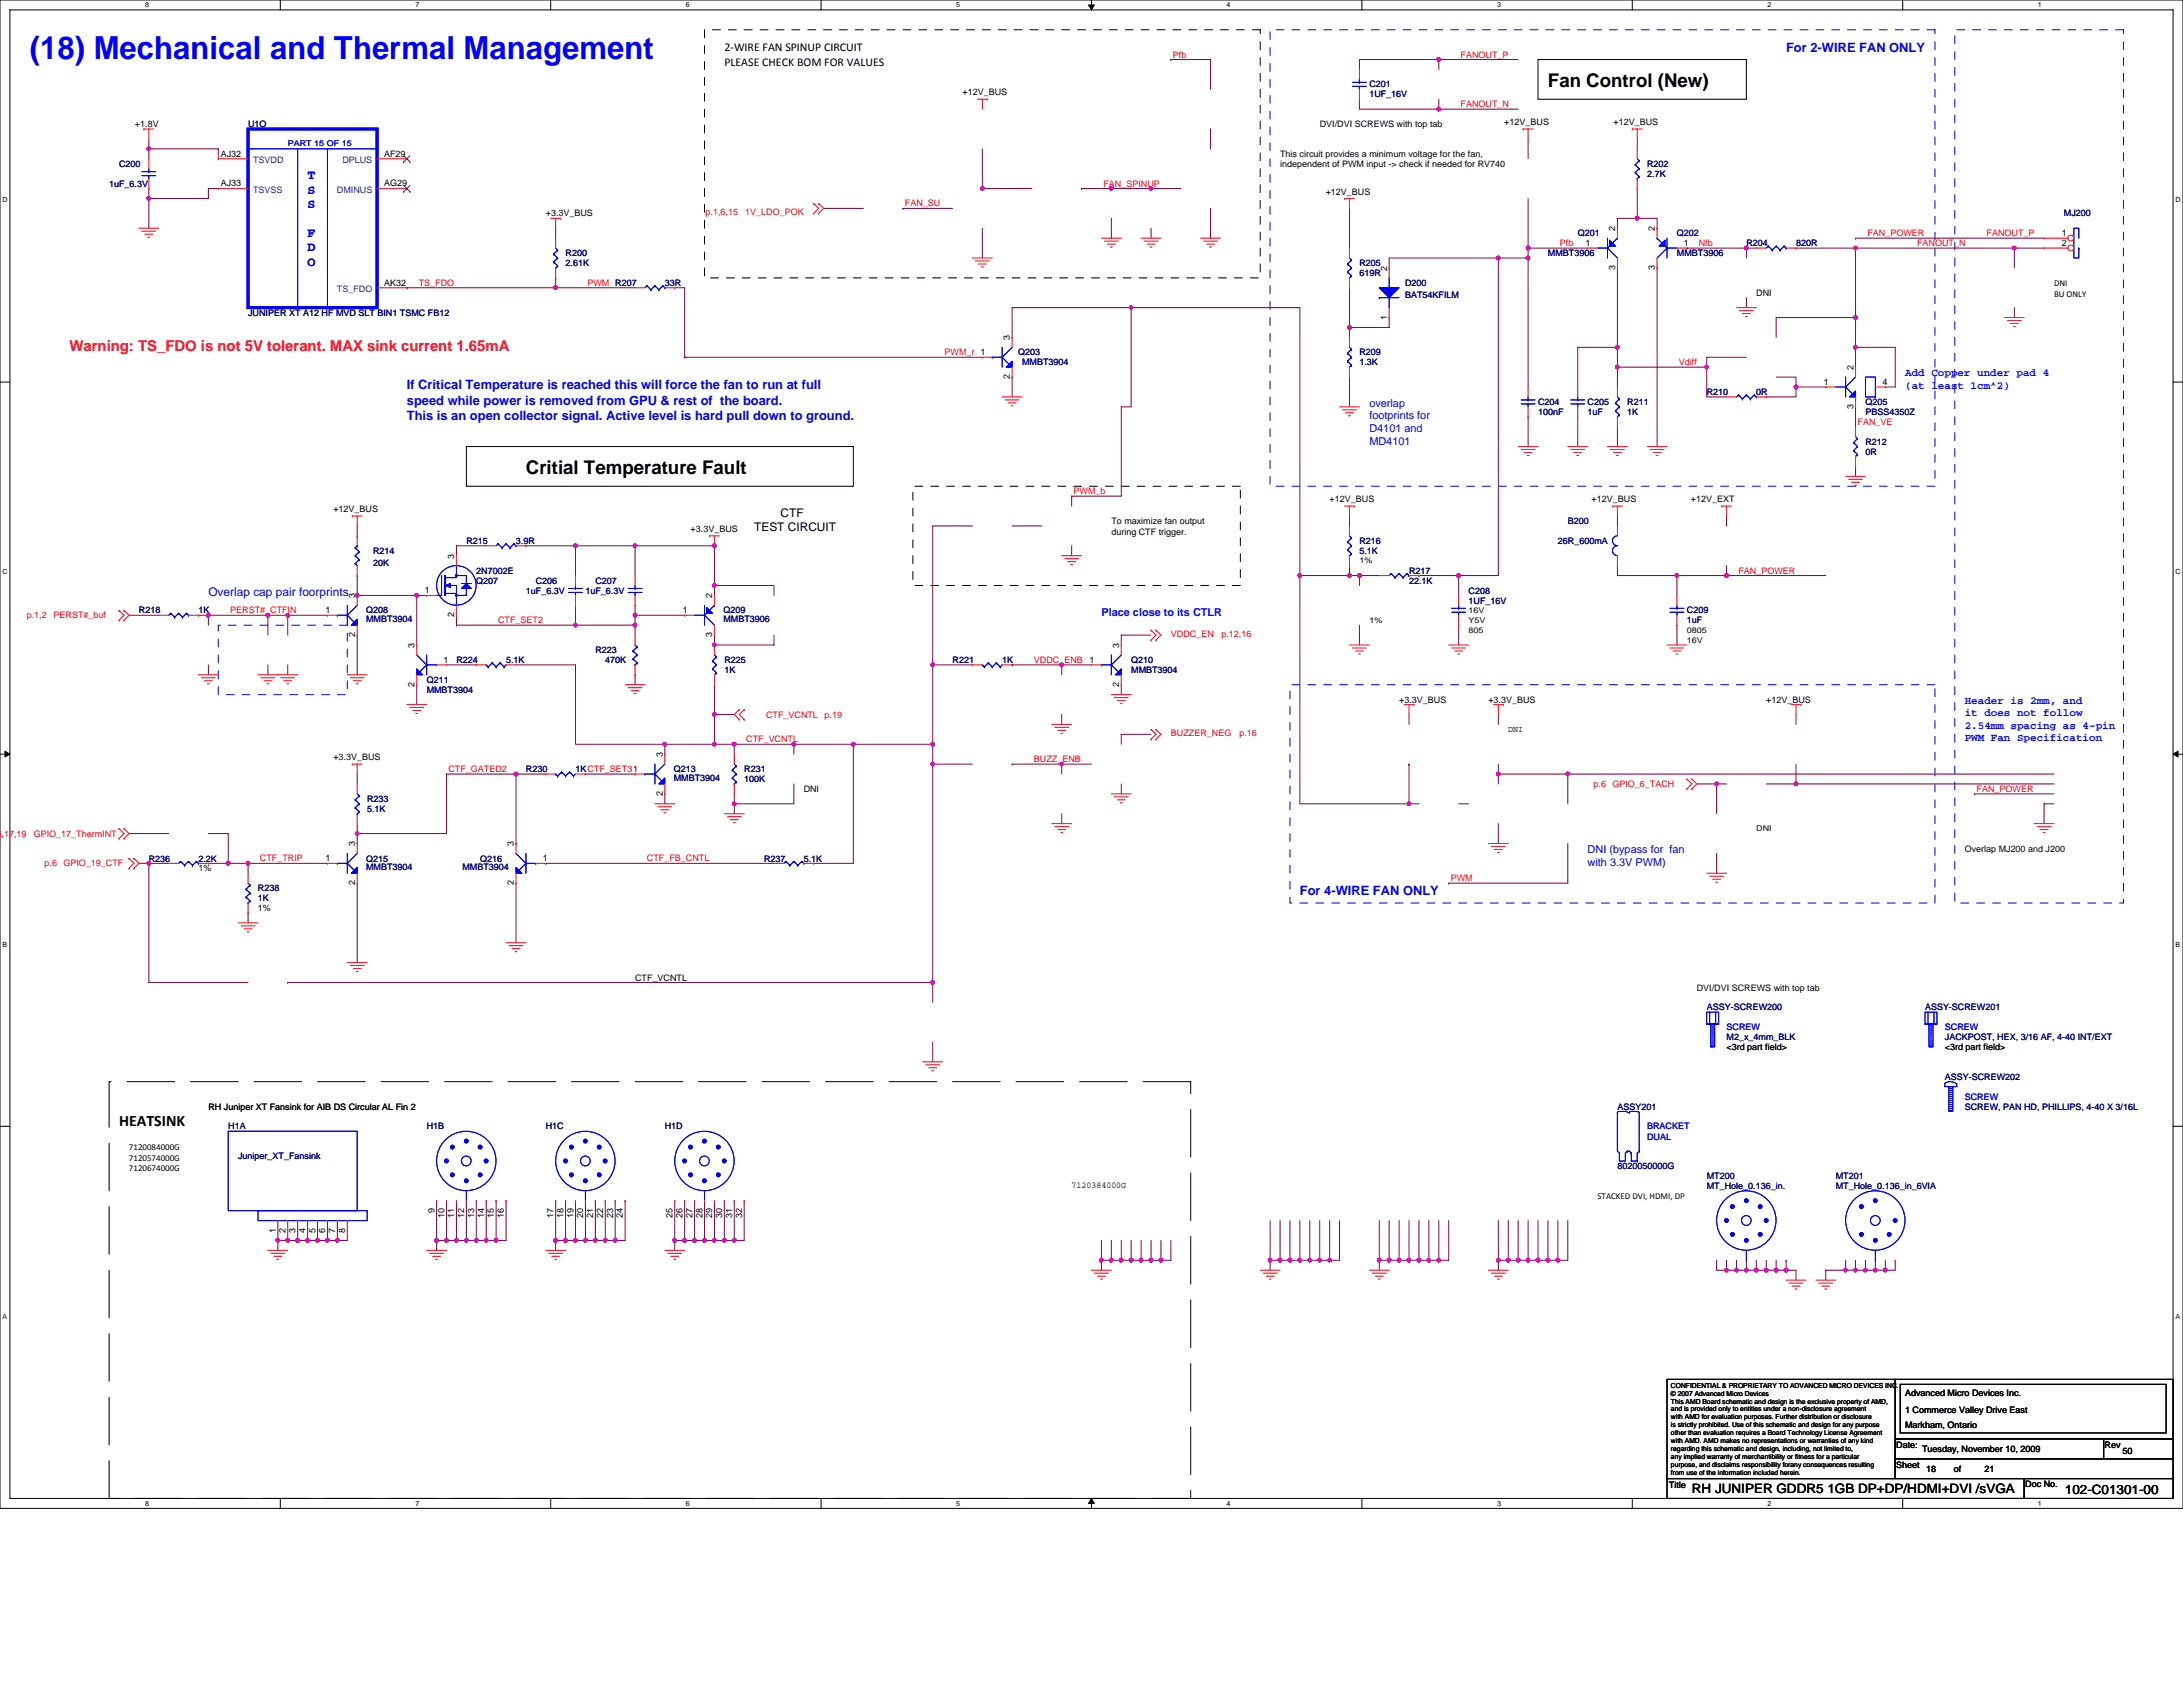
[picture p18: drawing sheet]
<svg xmlns="http://www.w3.org/2000/svg" width="279mm" height="216mm" viewBox="0 0 279 216" stroke-linecap="round" stroke-linejoin="round" font-family="sans-serif">
<defs><g id="words">
<text font-size="4.1" fill="#00f" x="3.8" y="7.6">(18) Mechanical and Thermal Management</text>
<g font-size="2.4">
<text x="198.1" y="11.1">Fan Control (New)</text>
<text x="67.3" y="60.7">Critial Temperature Fault</text>
</g>
<text font-size="2" x="15.2" y="144.2">HEATSINK</text>
<text font-size="1.9" fill="#f00" x="8.9" y="44.9">Warning: TS_FDO is not 5V tolerant. MAX sink current 1.65mA</text>
<g font-size="1.7" fill="#00f">
<text x="228.6" y="6.6">For 2-WIRE FAN ONLY</text>
<text x="39.4" y="22.9">T</text>
<text x="39.4" y="24.8">S</text>
<text x="39.4" y="26.6">S</text>
<text x="39.4" y="30.3">F</text>
<text x="39.4" y="32.2">D</text>
<text x="39.4" y="34">O</text>
<text x="52.1" y="49.8">If Critical Temperature is reached this will force the fan to run at full</text>
<text x="52.1" y="51.8">speed while power is removed from GPU &amp; rest of the board.</text>
<text x="52.1" y="53.8">This is an open collector signal. Active level is hard pull down to ground.</text>
<text x="166.4" y="114.6">For 4-WIRE FAN ONLY</text>
</g>
<g font-size="1.7">
<text x="216.5" y="191.1">RH JUNIPER GDDR5 1GB DP+DP/HDMI+DVI /sVGA</text>
<text x="264.3" y="191.2">102-C01301-00</text>
</g>
<g font-size="1.5">
<text x="92.7" y="6.5">2‐WIRE FAN SPINUP CIRCUIT</text>
<text x="92.7" y="8.4">PLEASE CHECK BOM FOR VALUES</text>
<text x="96.5" y="67.9">TEST CIRCUIT</text>
<text x="99.9" y="66.1">CTF</text>
</g>
<text font-size="1.5" fill="#00f" x="26.7" y="76.3">Overlap cap pair foorprints</text>
<g font-size="1.4" fill="#00f">
<text x="175.3" y="52.1">overlap</text>
<text x="175.3" y="53.7">footprints for</text>
<text x="243.8" y="48.2">Add Copper under pad 4</text>
<text x="243.8" y="49.7">(at least 1cm^2)</text>
<text x="175.3" y="55.3">D4101 and</text>
<text x="175.3" y="56.9">MD4101</text>
<text x="141" y="78.8">Place close to its CTLR</text>
<text x="251.5" y="90.1">Header is 2mm, and</text>
<text x="251.5" y="91.7">it does not follow</text>
<text x="251.5" y="93.2">2.54mm spacing as 4-pin</text>
<text x="251.5" y="94.8">PWM Fan Specification</text>
<text x="203.2" y="109.2">DNI (bypass for fan</text>
<text x="203.2" y="110.8">with 3.3V PWM)</text>
</g>
<g font-size="1.1" fill="#f00">
<text x="150.1" y="7.4">Pfb</text>
<text x="186.9" y="7.4">FANOUT_P</text>
<text x="186.9" y="13.7">FANOUT_N</text>
<text x="141.2" y="23.9">FAN_SPINUP</text>
<text x="90.3" y="27.5">p.1,6,15</text>
<text x="95.4" y="27.5">1V_LDO_POK</text>
<text x="115.8" y="26.4">FAN_SU</text>
<text x="199.6" y="31.5">Pfb</text>
<text x="217.4" y="31.5">Nfb</text>
<text x="239" y="30.2">FAN_POWER</text>
<text x="245.4" y="31.5">FANOUT_N</text>
<text x="254.3" y="30.2">FANOUT_P</text>
<text x="53.6" y="36.6">TS_FDO</text>
<text x="75.2" y="36.6">PWM R207</text>
<text x="120.9" y="45.5">PWM_r 1</text>
<text x="214.9" y="46.7">Vdiff</text>
<text x="237.7" y="54.4">FAN_VE</text>
<text x="137.4" y="63.2">PWM_b</text>
<text x="222.5" y="73.4">FAN_POWER</text>
<text x="3.4" y="79.1">p.1,2</text>
<text x="6.9" y="79.1">PERST#_buf</text>
<text x="29.5" y="78.5">PERST#_CTFIN</text>
<text x="63.8" y="79.8">CTF_SET2</text>
<text x="149.9" y="81.6">VDDC_EN</text>
<text x="156.3" y="81.6">p.12,16</text>
<text x="132.3" y="84.8">VDDC_ENB</text>
<text x="95.5" y="95">CTF_VCNTL</text>
<text x="98" y="91.8">CTF_VCNTL</text>
<text x="105.5" y="91.8">p.19</text>
<text x="149.9" y="94.3">BUZZER_NEG</text>
<text x="158.6" y="94.3">p.16</text>
<text x="57.4" y="98.8">CTF_GATED2</text>
<text x="132.3" y="97.5">BUZZ_ENB</text>
<text x="204" y="100.7">p.6</text>
<text x="206.4" y="100.7">GPIO_6_TACH</text>
<text x="253" y="101.3">FAN_POWER</text>
<text x="-.4" y="107.1">6</text>
<text x=".2" y="107.1">,17,19</text>
<text x="4.3" y="107.1">GPIO_17_ThermINT</text>
<text x="5.7" y="110.9">p.6</text>
<text x="8.1" y="110.9">GPIO_19_CTF</text>
<text x="33.3" y="110.2">CTF_TRIP</text>
<text x="82.8" y="110.2">CTF_FB_CNTL</text>
<text x="185.7" y="112.8">PWM</text>
</g>
<g font-size="1.1" fill="#000080">
<text x="175.3" y="11.2">C201</text>
<text x="31.7" y="16.3">U1O</text>
<text x="175.3" y="12.5">1UF_16V</text>
<text x="14" y="23.9">1uF_6.3V</text>
<text x="15.2" y="21.4">C200</text>
<text x="210.8" y="21.4">R202</text>
<text x="210.8" y="22.6">2.7K</text>
<text x="264.2" y="27.7">MJ200</text>
<text x="72.4" y="32.8">R200</text>
<text x="72.4" y="34.1">2.61K</text>
<text x="174" y="34.1">R205</text>
<text x="174" y="35.3">619R</text>
<text x="198.1" y="32.8">MMBT3906</text>
<text x="201.9" y="30.2">Q201</text>
<text x="214.6" y="30.2">Q202</text>
<text x="214.6" y="32.8">MMBT3906</text>
<text x="223.5" y="31.5">R204</text>
<text x="229.9" y="31.5">820R</text>
<text x="31.7" y="40.4">JUNIPER XT A12 HF MVD SLT BIN1 TSMC FB12</text>
<text x="85.1" y="36.6">33R</text>
<text x="179.8" y="36.6">D200</text>
<text x="179.8" y="38.1">BAT54KFILM</text>
<text x="130.3" y="45.5">Q203</text>
<text x="130.8" y="46.8">MMBT3904</text>
<text x="174" y="45.5">R209</text>
<text x="174" y="46.8">1.3K</text>
<text x="196.8" y="51.8">C204</text>
<text x="196.8" y="53.1">100nF</text>
<text x="203.2" y="51.8">C205</text>
<text x="203.2" y="53.1">1uF</text>
<text x="208.3" y="51.8">R211</text>
<text x="208.3" y="53.1">1K</text>
<text x="218.4" y="50.6">R210</text>
<text x="224.8" y="50.6">0R</text>
<text x="238.8" y="51.8">Q205</text>
<text x="238.8" y="53.1">PBSS4350Z</text>
<text x="238.8" y="56.9">R212</text>
<text x="238.8" y="58.2">0R</text>
<text x="47.8" y="70.9">R214</text>
<text x="59.7" y="69.6">R215</text>
<text x="66" y="69.6">3.9R</text>
<text x="174" y="69.6">R216</text>
<text x="174" y="70.9">5.1K</text>
<text x="199.4" y="69.6">26R_600mA</text>
<text x="200.7" y="67.1">B200</text>
<text x="47.8" y="72.4">20K</text>
<text x="61" y="74.7">Q207</text>
<text x="61" y="73.4">2N7002E</text>
<text x="67.3" y="76">1uF_6.3V</text>
<text x="68.6" y="74.7">C206</text>
<text x="74.9" y="76">1uF_6.3V</text>
<text x="76.2" y="74.7">C207</text>
<text x="180.3" y="73.4">R217</text>
<text x="180.3" y="74.7">22.1K</text>
<text x="188" y="76">C208</text>
<text x="188" y="77.2">1UF_16V</text>
<text x="17.8" y="78.5">R218</text>
<text x="25.4" y="78.5">1K</text>
<text x="46.9" y="78.5">Q208</text>
<text x="46.9" y="79.7">MMBT3904</text>
<text x="76.2" y="83.6">R223</text>
<text x="92.6" y="78.5">Q209</text>
<text x="92.6" y="79.7">MMBT3906</text>
<text x="215.9" y="78.5">C209</text>
<text x="215.9" y="79.8">1uF</text>
<text x="54.6" y="87.4">Q211</text>
<text x="54.6" y="88.7">MMBT3904</text>
<text x="58.4" y="84.9">R224</text>
<text x="64.8" y="84.9">5.1K</text>
<text x="77.5" y="84.9">470K</text>
<text x="92.7" y="84.9">R225</text>
<text x="92.7" y="86.1">1K</text>
<text x="121.9" y="84.9">R221</text>
<text x="128.3" y="84.9">1K</text>
<text x="144.8" y="84.9">Q210</text>
<text x="144.8" y="86.1">MMBT3904</text>
<text x="67.3" y="98.8">R230</text>
<text x="73.7" y="98.8">1KCTF_SET31</text>
<text x="86.2" y="98.8">Q213</text>
<text x="86.2" y="100">MMBT3904</text>
<text x="95.2" y="98.8">R231</text>
<text x="95.2" y="100.1">100K</text>
<text x="47" y="102.6">R233</text>
<text x="47" y="103.9">5.1K</text>
<text x="19" y="110.3">R236</text>
<text x="25.4" y="110.3">2.2K</text>
<text x="46.9" y="110.3">Q215</text>
<text x="46.9" y="111.4">MMBT3904</text>
<text x="59.2" y="111.4">MMBT3904</text>
<text x="61.5" y="110.3">Q216</text>
<text x="97.8" y="110.3">R237</text>
<text x="102.9" y="110.3">5.1K</text>
<text x="33" y="114.1">R238</text>
<text x="33" y="115.3">1K</text>
<text x="218.4" y="129.3">ASSY-SCREW200</text>
<text x="246.4" y="129.3">ASSY-SCREW201</text>
<text x="221" y="133.1">M2_x_4mm_BLK</text>
<text x="248.9" y="133.1">JACKPOST, HEX, 3/16 AF, 4-40 INT/EXT</text>
<text x="207" y="142">ASSY201</text>
<text x="248.9" y="138.2">ASSY-SCREW202</text>
<text x="251.5" y="142">SCREW, PAN HD, PHILLIPS, 4-40 X 3/16L</text>
<text x="29.2" y="144.5">H1A</text>
<text x="30.5" y="148.4">Juniper_XT_Fansink</text>
<text x="54.6" y="144.5">H1B</text>
<text x="69.8" y="144.5">H1C</text>
<text x="85.1" y="144.5">H1D</text>
<text x="207" y="149.6">8020050000G</text>
<text x="218.4" y="150.9">MT200</text>
<text x="218.4" y="152.2">MT_Hole_0.136_in.</text>
<text x="234.9" y="150.9">MT201</text>
<text x="234.9" y="152.2">MT_Hole_0.136_in_6VIA</text>
</g>
<g font-size="1.1">
<text x="17.3" y="16.3">+1.8V</text>
<text x="123.2" y="12.2">+12V_BUS</text>
<text x="168.9" y="16.3">DVI/DVI SCREWS with top tab</text>
<text x="192.5" y="16">+12V_BUS</text>
<text x="206.5" y="16">+12V_BUS</text>
<text x="28.3" y="20">AJ32</text>
<text x="28.3" y="23.9">AJ33</text>
<text x="49.1" y="20">AF29</text>
<text x="49.1" y="23.9">AG29</text>
<text x="163.8" y="20.1">This circuit provides a minimum voltage for the fan,</text>
<text x="163.8" y="21.4">independent of PWM input -&gt; check if needed for RV740</text>
<text x="69.8" y="27.7">+3.3V_BUS</text>
<text x="169.7" y="24.9">+12V_BUS</text>
<text x="206.7" y="29.6" transform="rotate(-90 206.7 29.6)">2</text>
<text x="211.8" y="29.6" transform="rotate(-90 211.8 29.6)">2</text>
<text x="177.5" y="34.7" transform="rotate(-90 177.5 34.7)">2</text>
<text x="202.9" y="31.5">1</text>
<text x="206.7" y="34.5" transform="rotate(-90 206.7 34.5)">3</text>
<text x="211.8" y="34.5" transform="rotate(-90 211.8 34.5)">3</text>
<text x="215.5" y="31.5">1</text>
<text x="263.9" y="30.2">1</text>
<text x="263.9" y="31.5">2</text>
<text x="49.1" y="36.6">AK32</text>
<text x="177.5" y="40.9" transform="rotate(-90 177.5 40.9)">1</text>
<text x="224.8" y="37.9">DNI</text>
<text x="262.9" y="36.6">DNI</text>
<text x="262.9" y="38">BU ONLY</text>
<text x="129.3" y="43.6" transform="rotate(-90 129.3 43.6)">3</text>
<text x="237.2" y="47.4" transform="rotate(-90 237.2 47.4)">2</text>
<text x="129.3" y="48.5" transform="rotate(-90 129.3 48.5)">2</text>
<text x="233.4" y="49.3">1</text>
<text x="237.2" y="52.3" transform="rotate(-90 237.2 52.3)">3</text>
<text x="240.9" y="49.3">4</text>
<text x="42.7" y="65.6">+12V_BUS</text>
<text x="170.2" y="64.3">+12V_BUS</text>
<text x="203.7" y="64.3">+12V_BUS</text>
<text x="216.4" y="64.3">+12V_EXT</text>
<text x="58.1" y="71.5" transform="rotate(-90 58.1 71.5)">3</text>
<text x="88.4" y="68.1">+3.3V_BUS</text>
<text x="142.2" y="67.1">To maximize fan output</text>
<text x="142.2" y="68.4">during CTF trigger.</text>
<text x="45.4" y="76.6" transform="rotate(-90 45.4 76.6)">3</text>
<text x="54.4" y="75.9">1</text>
<text x="91.2" y="76.6" transform="rotate(-90 91.2 76.6)">2</text>
<text x="41.7" y="78.5">1</text>
<text x="45.4" y="81.5" transform="rotate(-90 45.4 81.5)">2</text>
<text x="53.1" y="82.9" transform="rotate(-90 53.1 82.9)">3</text>
<text x="58.1" y="79" transform="rotate(-90 58.1 79)">2</text>
<text x="87.4" y="78.5">1</text>
<text x="91.2" y="81.5" transform="rotate(-90 91.2 81.5)">3</text>
<text x="143.2" y="82.9" transform="rotate(-90 143.2 82.9)">3</text>
<text x="53.1" y="87.9" transform="rotate(-90 53.1 87.9)">2</text>
<text x="56.8" y="84.8">1</text>
<text x="139.4" y="84.8">1</text>
<text x="143.2" y="87.9" transform="rotate(-90 143.2 87.9)">2</text>
<text x="179.1" y="89.9">+3.3V_BUS</text>
<text x="190.5" y="89.9">+3.3V_BUS</text>
<text x="226.1" y="89.9">+12V_BUS</text>
<text x="193" y="93.6">DNI</text>
<text x="42.7" y="97.3">+3.3V_BUS</text>
<text x="84.8" y="101.9" transform="rotate(-90 84.8 101.9)">2</text>
<text x="84.8" y="96.9" transform="rotate(-90 84.8 96.9)">3</text>
<text x="102.9" y="101.4">DNI</text>
<text x="25.4" y="111.5">1%</text>
<text x="41.7" y="110.2">1</text>
<text x="45.4" y="113.3" transform="rotate(-90 45.4 113.3)">2</text>
<text x="45.4" y="108.3" transform="rotate(-90 45.4 108.3)">3</text>
<text x="65.8" y="113.3" transform="rotate(-90 65.8 113.3)">2</text>
<text x="65.8" y="108.3" transform="rotate(-90 65.8 108.3)">3</text>
<text x="69.5" y="110.2">1</text>
<text x="251.5" y="109">Overlap MJ200 and J200</text>
<text x="33" y="116.6">1%</text>
<text x="81.3" y="125.5">CTF_VCNTL</text>
<text x="217.2" y="126.8">DVI/DVI SCREWS with top tab</text>
<text x="221" y="134.4">&lt;3rd part field&gt;</text>
<text x="248.9" y="134.4">&lt;3rd part field&gt;</text>
<text x="26.7" y="142">RH Juniper XT Fansink for AIB DS Circular AL Fin 2</text>
<text x="16.5" y="147.1">7120084000G</text>
<text x="16.5" y="148.5">7120574000G</text>
<text x="16.5" y="149.9">7120674000G</text>
<text x="55.6" y="155.2" transform="rotate(-90 55.6 155.2)">9</text>
<text x="56.9" y="155.8" transform="rotate(-90 56.9 155.8)">10</text>
<text x="58.1" y="155.8" transform="rotate(-90 58.1 155.8)">11</text>
<text x="59.4" y="155.8" transform="rotate(-90 59.4 155.8)">12</text>
<text x="60.7" y="155.8" transform="rotate(-90 60.7 155.8)">13</text>
<text x="62" y="155.8" transform="rotate(-90 62 155.8)">14</text>
<text x="63.2" y="155.8" transform="rotate(-90 63.2 155.8)">15</text>
<text x="64.5" y="155.8" transform="rotate(-90 64.5 155.8)">16</text>
<text x="70.8" y="155.8" transform="rotate(-90 70.8 155.8)">17</text>
<text x="72.1" y="155.8" transform="rotate(-90 72.1 155.8)">18</text>
<text x="73.4" y="155.8" transform="rotate(-90 73.4 155.8)">19</text>
<text x="74.7" y="155.8" transform="rotate(-90 74.7 155.8)">20</text>
<text x="75.9" y="155.8" transform="rotate(-90 75.9 155.8)">21</text>
<text x="77.2" y="155.8" transform="rotate(-90 77.2 155.8)">22</text>
<text x="78.5" y="155.8" transform="rotate(-90 78.5 155.8)">23</text>
<text x="79.7" y="155.8" transform="rotate(-90 79.7 155.8)">24</text>
<text x="86.1" y="155.8" transform="rotate(-90 86.1 155.8)">25</text>
<text x="87.4" y="155.8" transform="rotate(-90 87.4 155.8)">26</text>
<text x="88.6" y="155.8" transform="rotate(-90 88.6 155.8)">27</text>
<text x="89.9" y="155.8" transform="rotate(-90 89.9 155.8)">28</text>
<text x="91.2" y="155.8" transform="rotate(-90 91.2 155.8)">29</text>
<text x="92.4" y="155.8" transform="rotate(-90 92.4 155.8)">30</text>
<text x="93.7" y="155.8" transform="rotate(-90 93.7 155.8)">31</text>
<text x="95" y="155.8" transform="rotate(-90 95 155.8)">32</text>
<text x="137.2" y="152.1">7120384000G</text>
<text x="204.5" y="153.5">STACKED DVI, HDMI, DP</text>
<text x="35.3" y="157.7" transform="rotate(-90 35.3 157.7)">1</text>
<text x="36.6" y="157.7" transform="rotate(-90 36.6 157.7)">2</text>
<text x="37.8" y="157.7" transform="rotate(-90 37.8 157.7)">3</text>
<text x="39.1" y="157.7" transform="rotate(-90 39.1 157.7)">4</text>
<text x="40.4" y="157.7" transform="rotate(-90 40.4 157.7)">5</text>
<text x="41.6" y="157.7" transform="rotate(-90 41.6 157.7)">6</text>
<text x="42.9" y="157.7" transform="rotate(-90 42.9 157.7)">7</text>
<text x="44.2" y="157.7" transform="rotate(-90 44.2 157.7)">8</text>
<text x="243.8" y="178.7">Advanced Micro Devices Inc.</text>
<text x="242.7" y="185.3">Date:</text>
<text x="243.8" y="180.9">1 Commerce Valley Drive East</text>
<text x="243.8" y="182.8">Markham, Ontario</text>
<text x="246" y="185.8">Tuesday, November 10, 2009</text>
<text x="269.4" y="185.3">Rev</text>
<text x="213.6" y="190.4">Title</text>
<text x="242.7" y="187.9">Sheet</text>
<text x="246.5" y="188.4">18</text>
<text x="250.1" y="188.4">of</text>
<text x="254" y="188.4">21</text>
<text x="259.2" y="190.3">Doc No.</text>
<text x="271.7" y="186.1">50</text>
</g>
<g font-size="1.1" fill="#004080">
<text x="32.4" y="20.8">TSVDD</text>
<text x="43.8" y="20.8">DPLUS</text>
<text x="32.4" y="24.7">TSVSS</text>
<text x="43.1" y="24.7">DMINUS</text>
<text x="43.1" y="37.4">TS_FDO</text>
</g>
<g font-size="1.1" fill="#00f">
<text x="221" y="131.8">SCREW</text>
<text x="248.9" y="131.8">SCREW</text>
<text x="251.5" y="140.7">SCREW</text>
<text x="210.8" y="144.5">BRACKET</text>
<text x="210.8" y="145.9">DUAL</text>
</g>
<text font-size="1" fill="#00f" x="36.8" y="18.7">PART 15 OF 15</text>
<g font-size="1">
<text x="174" y="72.1">1%</text>
<text x="175.3" y="79.7">1%</text>
<text x="188" y="78.4">16V</text>
<text x="188" y="79.7">Y5V</text>
<text x="188" y="81">805</text>
<text x="215.9" y="82.2">16V</text>
<text x="215.9" y="81">0805</text>
<text x="224.8" y="106.4">DNI</text>
</g>
<g font-size=".9">
<text x="18.6" y=".9">8</text>
<text x="53.2" y=".9">7</text>
<text x="87.8" y=".9">6</text>
<text x="122.4" y=".9">5</text>
<text x="157" y=".9">4</text>
<text x="191.6" y=".9">3</text>
<text x="226.2" y=".9">2</text>
<text x="260.8" y=".9">1</text>
<text x=".3" y="25.9">D</text>
<text x="278.4" y="25.9">D</text>
<text x=".3" y="73.5">C</text>
<text x="278.4" y="73.5">C</text>
<text x=".3" y="121.1">B</text>
<text x="278.4" y="121.1">B</text>
<text x=".3" y="168.8">A</text>
<text x="278.4" y="168.8">A</text>
<text x="213.9" y="177.6">CONFIDENTIAL &amp; PROPRIETARY TO ADVANCED MICRO DEVICES INC.</text>
<text x="213.9" y="178.6">© 2007 Advanced Micro Devices</text>
<text x="213.9" y="179.6">This AMD Board schematic and design is the exclusive property of AMD,</text>
<text x="213.9" y="180.6">and is provided only to entities under a non-disclosure agreement</text>
<text x="213.9" y="181.7">with AMD for evaluation purposes. Further distribution or disclosure</text>
<text x="213.9" y="182.7">is strictly prohibited. Use of this schematic and design for any purpose</text>
<text x="213.9" y="183.7">other than evaluation requires a Board Technology License Agreement</text>
<text x="213.9" y="184.7">with AMD. AMD makes no representations or warranties of any kind</text>
<text x="213.9" y="185.7">regarding this schematic and design, including, not limited to,</text>
<text x="213.9" y="186.7">any implied warranty of merchantibility or fitness for a particular</text>
<text x="213.9" y="187.7">purpose, and disclaims responsibility forany consequences resulting</text>
<text x="213.9" y="188.8">from use of the information included herein.</text>
<text x="18.6" y="192.7">8</text>
<text x="53.2" y="192.7">7</text>
<text x="87.8" y="192.7">6</text>
<text x="122.4" y="192.7">5</text>
<text x="157" y="192.7">4</text>
<text x="191.6" y="192.7">3</text>
<text x="226.2" y="192.7">2</text>
<text x="260.8" y="192.7">1</text>
</g>
</g></defs>
<path d="M0 0h279.4v193h-279.4zM1.3 1.3h276.8v190.5h-276.8z" fill="none" stroke="#000" stroke-width=".13"/>
<g fill="#fff">
<path d="M18.6 .1h.4v1h-.4z"/>
<path d="M18.6 191.9h.4v1h-.4z"/>
</g>
<path d="M35.9 0v1.3M35.9 191.8v1.2" fill="none" stroke="#000" stroke-width=".13"/>
<g fill="#fff">
<path d="M53.2 .1h.5v1h-.5z"/>
<path d="M53.2 191.9h.5v1h-.5z"/>
</g>
<path d="M70.5 0v1.3M70.5 191.8v1.2" fill="none" stroke="#000" stroke-width=".13"/>
<g fill="#fff">
<path d="M87.8 .1h.5v1h-.5z"/>
<path d="M87.8 191.9h.5v1h-.5z"/>
</g>
<path d="M105.1 0v1.3M105.1 191.8v1.2" fill="none" stroke="#000" stroke-width=".13"/>
<g fill="#fff">
<path d="M122.4 .1h.5v1h-.5z"/>
<path d="M122.4 191.9h.5v1h-.5z"/>
</g>
<path d="M139.7 0v1.3M139.7 191.8v1.2" fill="none" stroke="#000" stroke-width=".13"/>
<path d="M139.3 .6h.8l-.4 .7zM139.7 191.8l.4 .6h-.8z" fill="#000" stroke="#000" stroke-width=".13"/>
<g fill="#fff">
<path d="M157 .1h.5v1h-.5z"/>
<path d="M157 191.9h.5v1h-.5z"/>
</g>
<path d="M174.3 0v1.3M174.3 191.8v1.2" fill="none" stroke="#000" stroke-width=".13"/>
<g fill="#fff">
<path d="M191.6 .1h.5v1h-.5z"/>
<path d="M191.6 191.9h.5v1h-.5z"/>
</g>
<path d="M208.9 0v1.3M208.9 191.8v1.2" fill="none" stroke="#000" stroke-width=".13"/>
<g fill="#fff">
<path d="M226.2 .1h.5v1h-.5z"/>
<path d="M226.2 191.9h.5v1h-.5z"/>
</g>
<path d="M243.5 0v1.3M243.5 191.8v1.2" fill="none" stroke="#000" stroke-width=".13"/>
<g fill="#fff">
<path d="M260.8 .1h.5v1h-.5z"/>
<path d="M260.8 191.9h.5v1h-.5z"/>
<path d="M.3 25.1h.7v1h-.7z"/>
<path d="M278.4 25.1h.7v1h-.7z"/>
<path d="M.3 72.7h.7v1h-.7z"/>
<path d="M278.4 72.7h.7v1h-.7z"/>
</g>
<path d="M0 48.9h1.3M278.1 48.9h1.3" fill="none" stroke="#000" stroke-width=".13"/>
<g fill="#fff">
<path d="M.3 120.3h.6v1h-.6z"/>
<path d="M278.4 120.3h.6v1h-.6z"/>
</g>
<path d="M0 96.5h1.3M278.1 96.5h1.3" fill="none" stroke="#000" stroke-width=".13"/>
<path d="M.6 96.1l.7 .4-.7 .4zM278.1 96.5l.7-.4v.8z" fill="#000" stroke="#000" stroke-width=".13"/>
<g fill="#fff">
<path d="M.3 168h.6v1h-.6z"/>
<path d="M278.4 168h.6v1h-.6z"/>
</g>
<path d="M196.8 7.6h26.7v5.1h-26.7zM59.7 57.1h49.5v5.1h-49.5zM0 144.1h1.3M278.1 144.1h1.3M213.4 176.5h29.2v12.7h-29.2zM242.6 176.5h35.5v7.6h-35.5zM243.2 177.2h34v6.2h-34zM213.4 189.2h45.7v2.6h-45.7zM242.6 184.1h26.6v2.6h-26.6zM242.6 186.7h35.5v2.5h-35.5zM259.1 189.2h19v2.6h-19zM269.2 184.1h8.9v2.6h-8.9z" fill="none" stroke="#000" stroke-width=".13"/>
<path d="M90.2 3.8h71.1v31.8h-71.1zM116.8 62.2h41.9v12.7h-41.9z" fill="none" stroke="#000" stroke-width=".13" stroke-dasharray="1 1 1 1 1 1 1 1"/>
<path d="M162.6 3.8h85v58.4h-85zM250.2 3.8h21.6v111.8h-21.6zM27.9 80h16.5v8.9h-16.5zM165.1 87.6h82.5v28h-82.5z" fill="none" stroke="#00f" stroke-width=".13" stroke-dasharray="1 1 1 1 1 1 1 1"/>
<path d="M14 138.4h138.4v53.4h-138.4z" fill="none" stroke="#000" stroke-width=".13" stroke-dasharray="6.1 2"/>
<g fill="none" stroke="#800040" stroke-width=".13">
<path d="M19 19h8.9v1.3M19 17.8v1.2M19 19h.1M19 19v1.3M125.7 19v5.1M149.9 7.6h5v3.8M149.9 7.6h.1M154.9 16.5v2.5M174 12.7v1.3h10.1M184.1 7.6v1.3M184.1 7.6h.1M184.1 7.6h-10.1v1.3"/>
<path d="M184.1 12.7v1.3M184.1 14h.1M184.1 7.6h10.2M184.1 14h10.2M195.6 17.8v2.5M209.5 17.8v1.2M19 25.4h.1M19 24.1v1.3M19 25.4v3.8M27.9 24.1h-1.2v1.3h-7.7M52.1 36.8h.1M52.1 36.8h29.2"/>
<path d="M71.1 35.6h.1M71.1 36.8h.1M71.1 29.2v1.3M71.1 35.6v1.2M86.4 36.8h1.2v8.9M105.4 26.7h5.1M115.6 26.7h.1M115.6 26.7h6.3M125.7 29.2v3.8M125.7 24.1h.1M125.7 24.1h6.4M138.4 24.1h.1"/>
<path d="M138.4 24.1h12.7M142.2 27.9v2.6M142.2 24.1h.1M144.8 39.4h-15.3v3.8M144.8 39.4v12.7h-1.3v11.4h-6.3M144.8 39.4h21.6v34.3M144.8 39.4h.1M147.3 24.1h.1M147.3 29.2v1.3M154.9 26.7v3.8M172.7 36.8v5.1M172.7 26.7v5"/>
<path d="M191.8 33h3.8M191.8 33h.1M191.8 33v40.7h-5.1M191.8 33h-14v1.3M195.6 25.4v6.3M195.6 31.7h.1M195.6 33h.1M195.6 31.7h7.6M195.6 31.7v17.8M207 34.3v10.1M209.5 27.9h-2.5v1.3M209.5 27.9h.1"/>
<path d="M209.5 24.1v3.8M209.5 27.9h2.6v1.3M212.1 34.3v22.8M215.9 31.7h7.6v1.3M215.9 31.7h.1M223.5 31.7h.1M223.5 38.1v1.3M223.5 31.7h1.3M229.9 31.7h7.6M237.5 31.7v8.9h-10.2v2.6M237.5 31.7h.1M237.5 30.5h.1"/>
<path d="M237.5 31.7h20.3v2.6M237.5 30.5h24.1M257.8 31.7h.1M257.8 39.4v1.2M257.8 31.7h3.8M87.6 45.7h.1M87.6 45.7h38.1M129.5 48.3v2.5M172.7 41.9h.1M172.7 48.3v3.8M172.7 41.9v1.3M177.8 40.6v1.3h-5.1"/>
<path d="M195.6 53.3v3.8M201.9 53.3v3.8M207 47v2.5M207 44.4h-5.1v5.1M207 54.6v2.5M207 44.4h.1M207 47h11.4M207 44.4v2.6M218.4 47v3.8h2.6M218.4 47h.1M223.5 45.7h-5.1v1.3M227.3 48.3h2.6v1.2h3.8"/>
<path d="M229.9 49.5v1.3h-3.8M229.9 49.5h.1M237.5 54.6h.1M237.5 59.7v1.3M237.5 44.4h5.1v5.1h-1.3M237.5 44.4h.1M237.5 44.4v2.6M237.5 40.6h.1M237.5 40.6v3.8M237.5 52.1v2.5M16.5 78.7h3.8M25.4 78.7h1.3"/>
<path d="M26.7 78.7h.1M26.7 78.7h15.2M26.7 78.7v1.3M34.3 78.7h.1M34.3 78.7v2.6M36.8 78.7h.1M36.8 78.7v2.6M45.7 67.3v1.3M45.7 73.7v2.5h7.6v6.3M45.7 73.7h.1M53.3 76.2h.1M53.3 76.2h1.3"/>
<path d="M58.4 78.7v1.3M62.2 69.8h-3.8v1.3M67.3 69.8h6.4M73.7 69.8h.1M73.7 69.8v3.9M73.7 77.5v2.5M73.7 69.8h17.7M81.3 69.8v3.9M81.3 69.8h.1M81.3 78.7v1.3M81.3 78.7h.1M81.3 77.5v1.2"/>
<path d="M81.3 78.7h6.3M91.4 69.8v5.1h7.7v1.3M91.4 69.8h.1M91.4 74.9h.1M91.4 74.9v1.3M124.5 67.3h-5.1v17.8M129.5 67.3h3.8M137.2 69.8v1.3M137.2 63.5h.1M137.2 63.5v1.3M166.4 73.7h6.3M166.4 73.7h.1"/>
<path d="M166.4 73.7v29.2h13.9M172.7 72.4v1.3M172.7 73.7h.1M172.7 66v1.3M172.7 73.7h1.3M174 73.7v1.2M174 73.7h2.5M181.6 73.7h.1M181.6 73.7h5.1M186.7 73.7v2.5M207 66v1.3M207 72.4v1.3h7.6"/>
<path d="M214.6 73.7v2.5M214.6 73.7h.1M214.6 73.7h19.1M221 72.4v1.3M221 73.7h.1M221 66v1.3M26.7 85.1v1.3M34.3 85.1v1.3M36.8 85.1v1.3M45.7 99.1v1.2M45.7 81.3v5.1M53.3 87.6v2.6"/>
<path d="M57.1 99.1v7.6h-11.4M57.1 85.1h3.9M57.1 99.1h.1M57.1 99.1h8.9M58.4 80h.1M58.4 80h22.9M66 85.1h7.7v10.1h11.4M66 99.1v8.8M66 99.1h3.8M73.7 80h.1M74.9 99.1h.1M74.9 99.1h6.4"/>
<path d="M81.3 80v1.3M81.3 86.4v1.2M85.1 95.2h.1M85.1 95.2v1.3M85.1 95.2h6.3M91.4 82.5h.1M91.4 91.4h.1M91.4 95.2h2.6v1.3M91.4 95.2h.1M91.4 81.3v1.2M91.4 87.6v3.8h2.6M91.4 91.4v3.8"/>
<path d="M94 95.2h.1M94 95.2h15.2M99.1 81.3v1.2h-7.7M101.6 95.2v1.3M101.6 95.2h.1M109.2 95.2v15.3h-5.1M109.2 95.2h.1M109.2 95.2h10.2M119.4 85.1h5.1M119.4 95.2h.1M119.4 97.8h.1M119.4 97.8h5.1"/>
<path d="M119.4 85.1h.1M119.4 85.1v40.6M129.5 85.1h.1M129.5 97.8h.1M129.5 85.1h6.4M129.5 97.8h6.4M135.9 85.1h3.8M135.9 91.4v1.3M135.9 85.1h.1M135.9 97.8h3.8M135.9 97.8h.1M135.9 85.1v1.3"/>
<path d="M135.9 97.8v1.3M143.5 87.6v1.3M147.3 81.3h-3.8v1.2M147.3 94h-3.8v1.2M174 80v2.5M180.3 97.8h.1M180.3 91.4v1.3M180.3 97.8v5.1M186.7 80v2.5M191.8 99.1h8.9M191.8 97.8v1.3M191.8 99.1h.1"/>
<path d="M191.8 91.4v1.3M191.8 99.1v1.2M200.7 99.1h.1M200.7 99.1v3.8M200.7 99.1h62.2M214.6 80v2.5M229.9 91.4v1.3M229.9 97.8v2.5M16.5 106.7h5.1M17.8 110.5h1.2v15.2h12.7M19 110.5h.1M19 110.5h2.6"/>
<path d="M26.7 106.7h2.5v3.8M26.7 110.5h2.5M29.2 110.5h2.5M29.2 110.5h.1M31.7 110.5h.1M31.7 116.8v1.3M31.7 110.5h10.2M31.7 110.5v1.3M45.7 113v10.2M45.7 106.7h.1M45.7 105.4v1.3M45.7 106.7v1.2"/>
<path d="M66 113v7.6M69.8 110.5h.1M69.8 110.5h29.3M85.1 101.6v1.3M94 102.9v1.2M94 102.9h.1M94 101.6v1.3M101.6 100.3v2.6h-7.6M135.9 104.1v1.3M143.5 100.3v1.3M180.3 102.9h1.3M185.4 113h.1"/>
<path d="M186.7 102.9h1.3M191.8 105.4v2.5M200.7 107.9v5.1h-15.3M217.2 100.3h2.5M219.7 109.2v2.6M219.7 100.3v3.8M219.7 100.3h.1M219.7 100.3h1.3M226.1 100.3h3.8M229.9 100.3h.1M229.9 100.3h33M252.7 101.6h.1"/>
<path d="M252.7 101.6h10.2M262.9 102.9h-1.3v2.5M36.8 125.7h.1M36.8 125.7h82.6M119.4 125.7v2.6M119.4 133.3v2.6M35.6 158.7v1.3M35.6 156.2v2.5M35.6 158.7h.1M36.8 158.7h.1M36.8 156.2v2.5M38.1 158.7h.1"/>
<path d="M38.1 156.2v2.5M39.4 158.7h.1M39.4 156.2v2.5M40.6 158.7h.1M40.6 156.2v2.5M41.9 158.7h.1M41.9 156.2v2.5M43.2 158.7h.1M43.2 156.2v2.5M44.4 156.2v2.5h-8.8M55.9 158.7h.1M55.9 158.7h1.2"/>
<path d="M55.9 153.7v5M55.9 158.7v1.3M57.1 158.7h.1M57.1 153.7v5M58.4 158.7h.1M58.4 153.7v5M59.7 158.7h.1M59.7 153.7v5M61 158.7h.1M61 153.7v5M62.2 158.7h.1M62.2 153.7v5"/>
<path d="M63.5 158.7h.1M63.5 153.7v5M64.8 153.7v5h-7.7M71.1 158.7v1.3M71.1 158.7h.1M71.1 153.7v5M72.4 158.7h.1M72.4 153.7v5M73.7 158.7h.1M73.7 153.7v5M74.9 158.7h.1M74.9 153.7v5"/>
<path d="M76.2 158.7h.1M76.2 153.7v5M77.5 158.7h.1M77.5 153.7v5M78.7 158.7h.1M78.7 153.7v5M80 153.7v5h-8.9M86.4 158.7v1.3M86.4 158.7h.1M86.4 153.7v5M87.6 158.7h.1M87.6 153.7v5"/>
<path d="M88.9 158.7h.1M88.9 153.7v5M90.2 158.7h.1M90.2 153.7v5M91.4 158.7h.1M91.4 153.7v5M92.7 158.7h.1M92.7 153.7v5M94 158.7h.1M94 153.7v5M95.2 153.7v5h-8.8M141 158.7v2.6"/>
<path d="M142.2 158.7v2.6M143.5 158.7v2.6M144.8 158.7v2.6M146 158.7v2.6M147.3 158.7v2.6M148.6 158.7v2.6M149.9 158.7v2.6h-8.9M162.6 156.2v5.1M163.8 156.2v5.1M165.1 156.2v5.1M166.4 156.2v5.1M167.6 156.2v5.1"/>
<path d="M168.9 156.2v5.1M170.2 156.2v5.1M171.4 156.2v5.1h-7.6M176.5 156.2v5.1M177.8 156.2v5.1M179.1 156.2v5.1M180.3 156.2v5.1M181.6 156.2v5.1M182.9 156.2v5.1M184.1 156.2v5.1M185.4 156.2v5.1h-8.9M191.8 156.2v5.1"/>
<path d="M193 156.2v5.1M194.3 156.2v5.1M195.6 156.2v5.1M196.8 156.2v5.1M198.1 156.2v5.1M199.4 156.2v5.1M200.7 156.2v5.1h-8.9M141 161.3v1.3M141 161.3h.1M142.2 161.3h.1M143.5 161.3h.1M144.8 161.3h.1"/>
<path d="M146 161.3h.1M147.3 161.3h.1M148.6 161.3h.1M162.6 161.3h.1M162.6 161.3h1.2M162.6 161.3v1.3M163.8 161.3h.1M165.1 161.3h.1M166.4 161.3h.1M167.6 161.3h.1M168.9 161.3h.1M170.2 161.3h.1"/>
<path d="M176.5 161.3v1.3M176.5 161.3h.1M177.8 161.3h.1M179.1 161.3h.1M180.3 161.3h.1M181.6 161.3h.1M182.9 161.3h.1M184.1 161.3h.1M191.8 161.3v1.3M191.8 161.3h.1M193 161.3h.1M194.3 161.3h.1"/>
<path d="M195.6 161.3h.1M196.8 161.3h.1M198.1 161.3h.1M199.4 161.3h.1M219.7 161.3v1.3h1.3M221 162.6h8.9v1.2M221 162.6h.1M221 161.3v1.3M222.2 162.6h.1M222.2 161.3v1.3M223.5 162.6h.1M223.5 161.3v1.3"/>
<path d="M224.8 162.6h.1M224.8 161.3v1.3M226.1 162.6h.1M226.1 161.3v1.3M227.3 162.6h.1M227.3 161.3v1.3M228.6 162.6h.1M228.6 161.3v1.3M236.2 162.6h-2.5v1.2M236.2 162.6h.1M236.2 161.3v1.3M237.5 162.6h.1"/>
<path d="M237.5 161.3v1.3M238.8 162.6h.1M238.8 161.3v1.3M240 162.6h.1M240 161.3v1.3M241.3 162.6h.1M241.3 161.3v1.3M242.6 161.3v1.3h-6.4"/>
</g>
<g fill="#f0f" stroke="#f0f" stroke-width=".13">
<circle cx="229.9" cy="49.5" r=".24"/>
<circle cx="218.4" cy="47" r=".24"/>
<circle cx="34.3" cy="78.7" r=".24"/>
<circle cx="91.4" cy="82.5" r=".24"/>
<circle cx="81.3" cy="80" r=".24"/>
<circle cx="73.7" cy="80" r=".24"/>
<circle cx="91.4" cy="69.8" r=".24"/>
<circle cx="85.1" cy="95.2" r=".24"/>
<circle cx="45.7" cy="76.2" r=".24"/>
<circle cx="45.7" cy="106.7" r=".24"/>
<circle cx="73.7" cy="69.8" r=".24"/>
<circle cx="53.3" cy="76.2" r=".24"/>
<circle cx="26.7" cy="78.7" r=".24"/>
<circle cx="81.3" cy="69.8" r=".24"/>
<circle cx="91.4" cy="91.4" r=".24"/>
<circle cx="91.4" cy="74.9" r=".24"/>
<circle cx="91.4" cy="95.2" r=".24"/>
<circle cx="19" cy="110.5" r=".24"/>
<circle cx="94" cy="102.9" r=".24"/>
<circle cx="31.7" cy="110.5" r=".24"/>
<circle cx="66" cy="99" r=".24"/>
<circle cx="81.3" cy="78.7" r=".24"/>
<circle cx="36.8" cy="78.7" r=".24"/>
<circle cx="119.4" cy="95.2" r=".24"/>
<circle cx="94" cy="95.2" r=".24"/>
<circle cx="109.2" cy="95.2" r=".24"/>
<circle cx="19" cy="25.4" r=".24"/>
<circle cx="223.5" cy="31.7" r=".24"/>
<circle cx="209.5" cy="27.9" r=".24"/>
<circle cx="195.6" cy="33" r=".24"/>
<circle cx="237.5" cy="44.4" r=".24"/>
<circle cx="184.1" cy="7.6" r=".24"/>
<circle cx="257.8" cy="31.7" r=".24"/>
<circle cx="237.5" cy="40.6" r=".24"/>
<circle cx="184.1" cy="14" r=".24"/>
<circle cx="195.6" cy="31.7" r=".24"/>
<circle cx="71.1" cy="36.8" r=".24"/>
<circle cx="172.7" cy="41.9" r=".24"/>
<circle cx="186.7" cy="73.6" r=".24"/>
<circle cx="180.3" cy="102.9" r=".24"/>
<circle cx="229.9" cy="100.3" r=".24"/>
<circle cx="221" cy="73.6" r=".24"/>
<circle cx="166.4" cy="73.6" r=".24"/>
<circle cx="174" cy="73.6" r=".24"/>
<circle cx="172.7" cy="73.6" r=".24"/>
<circle cx="200.7" cy="99" r=".24"/>
<circle cx="191.8" cy="99" r=".24"/>
<circle cx="144.8" cy="39.4" r=".24"/>
<circle cx="191.8" cy="33" r=".24"/>
<circle cx="219.7" cy="100.3" r=".24"/>
<circle cx="227.3" cy="162.5" r=".24"/>
<circle cx="226.1" cy="162.5" r=".24"/>
<circle cx="224.8" cy="162.5" r=".24"/>
<circle cx="222.2" cy="162.5" r=".24"/>
<circle cx="228.6" cy="162.5" r=".24"/>
<circle cx="223.5" cy="162.5" r=".24"/>
<circle cx="221" cy="162.5" r=".24"/>
<circle cx="236.2" cy="162.5" r=".24"/>
<circle cx="237.5" cy="162.5" r=".24"/>
<circle cx="238.8" cy="162.5" r=".24"/>
<circle cx="240" cy="162.5" r=".24"/>
<circle cx="241.3" cy="162.5" r=".24"/>
<circle cx="207" cy="47" r=".24"/>
<circle cx="237.5" cy="31.7" r=".24"/>
<circle cx="207" cy="44.4" r=".24"/>
<circle cx="119.4" cy="125.7" r=".24"/>
<circle cx="119.4" cy="97.8" r=".24"/>
<circle cx="43.2" cy="158.7" r=".24"/>
<circle cx="39.4" cy="158.7" r=".24"/>
<circle cx="38.1" cy="158.7" r=".24"/>
<circle cx="41.9" cy="158.7" r=".24"/>
<circle cx="36.8" cy="158.7" r=".24"/>
<circle cx="40.6" cy="158.7" r=".24"/>
<circle cx="55.9" cy="158.7" r=".24"/>
<circle cx="63.5" cy="158.7" r=".24"/>
<circle cx="59.7" cy="158.7" r=".24"/>
<circle cx="58.4" cy="158.7" r=".24"/>
<circle cx="62.2" cy="158.7" r=".24"/>
<circle cx="57.1" cy="158.7" r=".24"/>
<circle cx="61" cy="158.7" r=".24"/>
<circle cx="78.7" cy="158.7" r=".24"/>
<circle cx="74.9" cy="158.7" r=".24"/>
<circle cx="73.7" cy="158.7" r=".24"/>
<circle cx="77.5" cy="158.7" r=".24"/>
<circle cx="72.4" cy="158.7" r=".24"/>
<circle cx="76.2" cy="158.7" r=".24"/>
<circle cx="71.1" cy="158.7" r=".24"/>
<circle cx="94" cy="158.7" r=".24"/>
<circle cx="90.2" cy="158.7" r=".24"/>
<circle cx="88.9" cy="158.7" r=".24"/>
<circle cx="92.7" cy="158.7" r=".24"/>
<circle cx="87.6" cy="158.7" r=".24"/>
<circle cx="91.4" cy="158.7" r=".24"/>
<circle cx="86.4" cy="158.7" r=".24"/>
<circle cx="19" cy="19" r=".24"/>
<circle cx="214.6" cy="73.6" r=".24"/>
<circle cx="135.9" cy="85.1" r=".24"/>
<circle cx="135.9" cy="97.8" r=".24"/>
<circle cx="29.2" cy="110.5" r=".24"/>
<circle cx="101.6" cy="95.2" r=".24"/>
<circle cx="119.4" cy="85.1" r=".24"/>
<circle cx="35.6" cy="158.7" r=".24"/>
<circle cx="147.3" cy="24.1" r=".24"/>
<circle cx="142.2" cy="24.1" r=".24"/>
<circle cx="125.7" cy="24.1" r=".24"/>
<circle cx="177.8" cy="161.3" r=".24"/>
<circle cx="181.6" cy="161.3" r=".24"/>
<circle cx="180.3" cy="161.3" r=".24"/>
<circle cx="184.1" cy="161.3" r=".24"/>
<circle cx="179.1" cy="161.3" r=".24"/>
<circle cx="182.9" cy="161.3" r=".24"/>
<circle cx="196.8" cy="161.3" r=".24"/>
<circle cx="195.6" cy="161.3" r=".24"/>
<circle cx="199.4" cy="161.3" r=".24"/>
<circle cx="194.3" cy="161.3" r=".24"/>
<circle cx="198.1" cy="161.3" r=".24"/>
<circle cx="193" cy="161.3" r=".24"/>
<circle cx="163.8" cy="161.3" r=".24"/>
<circle cx="167.6" cy="161.3" r=".24"/>
<circle cx="162.6" cy="161.3" r=".24"/>
<circle cx="170.2" cy="161.3" r=".24"/>
<circle cx="166.4" cy="161.3" r=".24"/>
<circle cx="165.1" cy="161.3" r=".24"/>
<circle cx="168.9" cy="161.3" r=".24"/>
<circle cx="176.5" cy="161.3" r=".24"/>
<circle cx="191.8" cy="161.3" r=".24"/>
<circle cx="147.3" cy="161.3" r=".24"/>
<circle cx="142.2" cy="161.3" r=".24"/>
<circle cx="146" cy="161.3" r=".24"/>
<circle cx="148.6" cy="161.3" r=".24"/>
<circle cx="144.8" cy="161.3" r=".24"/>
<circle cx="143.5" cy="161.3" r=".24"/>
<circle cx="141" cy="161.3" r=".24"/>
</g>
<g fill="none" stroke="#f00" stroke-width=".13">
<path d="M18.4 16.5h.1M18.4 16.5h1.3M19 16.5v1.3M125.1 12.7h1.3M125.7 12.7v1.3M126.4 12.7h.1M174 8.9v1.3M174 12.7h.1M174 11.4v1.3M194.9 16.5h.1M194.9 16.5h1.3M195.6 16.5v1.3"/>
<path d="M208.9 16.5h.1M208.9 16.5h1.3M209.5 16.5v1.3M17.8 29.2h2.5M18.2 29.6h1.7M18.5 30h1.1M18.9 30.4h.3M19 20.3v1.3M19 24.1h.1M19 22.9v1.2M27.9 20.3h.1M27.9 24.1h.1"/>
<path d="M27.9 20.3h3.8M27.9 24.1h3.8M48.3 36.8h3.8M48.3 20.3h3.8M48.3 24.1h3.8M52.1 20.3h.1M52.1 24.1h.1M52.1 36.8h.1M70.5 27.9h1.3M71.1 27.9v1.3M71.1 30.5v1.2M71.1 35.6h.1"/>
<path d="M71.1 34.3v1.3M71.8 27.9h.1M81.3 36.8h1.2M85.1 36.8h1.3M86.4 36.8h.1M104.1 27.3h.1M104.1 26h.1M104.1 26l.7 .7-.7 .6M104.8 26h.1M104.8 27.3h.1M104.8 26l.6 .7-.6 .6M124.5 33h2.5"/>
<path d="M124.8 33.4h1.8M125.2 33.8h1M125.6 34.2h.3M141 30.5h2.5M141.4 30.9h1.7M141.7 31.2h1M142.1 31.6h.3M146 30.5h2.6M146.4 30.9h1.8M146.8 31.2h1M147.2 31.6h.2M153.7 30.5h2.5"/>
<path d="M154.1 30.9h1.7M154.4 31.2h1M154.8 31.6h.3M172.1 25.4h.1M172.1 25.4h1.3M172.7 25.4v1.3M172.7 31.7v1.3M172.7 36.8h.1M172.7 35.6v1.2M177.8 34.3h.1M177.8 34.3v1.3M177.8 39.4v1.2"/>
<path d="M203.2 31.7h.1M203.2 31.7h1.3M207 29.2h.1M207 34.3h.1M207 29.2v1.3M207 33v1.3M212.1 29.2h.1M212.1 34.3h.1M212.1 29.2v1.3M212.1 33v1.3M214.6 31.7h1.3M215.9 31.7h.1"/>
<path d="M222.2 39.4h2.6M222.6 39.8h1.8M224.8 31.7h1.3M228.6 31.7h1.3M229.9 31.7h.1M125.7 45.7h.1M125.7 45.7h1.3M128.3 50.8h2.5M128.7 51.2h1.7M129 51.6h1M129.4 51.9h.3M129.5 48.3h.1"/>
<path d="M129.5 43.2h.1M129.5 43.2v1.2M129.5 47v1.3M171.4 52.1h2.6M171.8 52.5h1.8M172.2 52.8h1M172.6 53.2h.2M172.7 43.2v1.2M172.7 48.3h.1M172.7 47v1.3M177.8 40.6h.1M194.3 57.1h2.5"/>
<path d="M194.7 57.5h1.8M195.1 57.9h1M195.5 58.3h.2M195.6 49.5v1.3M195.6 53.3h.1M195.6 52.1v1.2M200.7 57.1h2.5M201 57.5h1.8M201.4 57.9h1M201.8 58.3h.3M201.9 49.5v1.3M201.9 53.3h.1"/>
<path d="M201.9 52.1v1.2M205.7 57.1h2.6M206.1 57.5h1.8M206.5 57.9h1M206.9 58.3h.2M207 49.5v1.3M207 54.6h.1M207 53.3v1.3M210.8 57.1h2.6M211.2 57.5h1.8M211.6 57.9h1M212 58.3h.2"/>
<path d="M221 50.8h1.2M223 40.1h1M223.4 40.5h.2M224.8 50.8h1.3M226.1 50.8h.1M237.5 54.6v1.3M237.5 59.7h.1M237.5 58.4v1.3M256.5 40.6h2.6M256.9 41h1.8M257.3 41.4h1M257.7 41.8h.2"/>
<path d="M15.2 79.4h.1M15.2 78.1h.1M15.2 78.1l.7 .6-.7 .7M15.9 78.1h.1M15.9 79.4h.1M15.9 78.1l.6 .6-.6 .7M20.3 78.7h1.3M24.1 78.7h1.3M25.4 78.7h.1M41.9 78.7h.1M41.9 78.7h1.3M45.1 66h.1"/>
<path d="M45.1 66h1.3M45.7 66v1.3M45.7 72.4v1.3M45.7 68.6h.1M45.7 76.2h.1M45.7 68.6v1.2M45.7 76.2v1.3M54.6 76.2h.1M54.6 76.2h1.3M58.4 71.1h.1M58.4 78.7h.1M58.4 71.1v1.3"/>
<path d="M58.4 77.5v1.2M62.2 69.8h1.3M66 69.8h1.3M67.3 69.8h.1M73.7 73.7v1.2M73.7 77.5h.1M73.7 76.2v1.3M81.3 73.7v1.2M81.3 77.5h.1M81.3 76.2v1.3M87.6 78.7h.1M87.6 78.7h1.3"/>
<path d="M90.8 68.6h.1M90.8 68.6h1.3M91.4 68.6v1.2M91.4 76.2h.1M91.4 76.2v1.3M135.9 71.1h2.5M136.3 71.5h1.7M136.7 71.9h1M137 72.3h.3M172.1 64.8h1.3M172.7 64.8v1.2M173.4 64.8h.1"/>
<path d="M186.7 76.2v1.3M186.7 78.7v1.3M206.4 64.8h.1M206.4 64.8h1.2M207 64.8v1.2M207 67.3v1.3M207 72.4h.1M207 71.1v1.3M220.3 64.8h.1M220.3 64.8h1.3M221 64.8v1.2M236.2 61h2.6"/>
<path d="M236.6 61.3h1.8M237 61.7h1M237.4 62.1h.2M25.4 86.4h2.5M25.8 86.7h1.8M26.2 87.1h1M26.5 87.5h.3M33 86.4h5.1M33.4 86.7h1.8M33.8 87.1h1M34.2 87.5h.2M35.9 86.7h1.8"/>
<path d="M36.3 87.1h1M36.7 87.5h.3M44.4 86.4h2.6M44.8 86.7h1.8M45.1 97.8h.1M45.1 97.8h1.3M45.2 87.1h1M45.6 87.5h.2M45.7 97.8v1.3M45.7 81.3h.1M45.7 80v1.3M52.1 90.2h2.5"/>
<path d="M52.5 90.6h1.7M52.8 90.9h1M53.2 91.3h.3M53.3 87.6h.1M53.3 82.5h.1M53.3 82.5v1.3M53.3 86.4v1.2M55.9 85.1h1.2M57.1 85.1h.1M69.8 99.1h.1M69.8 99.1h1.3M73.7 99.1h1.2"/>
<path d="M80 87.6h2.5M80.4 88h1.8M80.8 88.4h1M81.2 88.8h.2M81.3 81.3v1.2M81.3 86.4h.1M81.3 99.1h.1M81.3 99.1h1.2M81.3 85.1v1.3M85.1 96.5h.1M85.1 96.5v1.3M91.4 81.3h.1"/>
<path d="M91.4 80v1.3M94 96.5v1.3M94.6 90.8h.1M94.6 92.1h.1M94.6 90.8l-.6 .6 .6 .7M95.2 92.1h.1M95.2 90.8h.1M95.2 90.8l-.6 .6 .6 .7M124.5 85.1h.1M124.5 85.1h1.2M128.3 85.1h1.2M134.6 92.7h2.6"/>
<path d="M135 93.1h1.8M135.4 93.5h1M135.8 93.9h.2M139.7 85.1h.1M139.7 85.1h1.3M142.2 88.9h2.6M142.6 89.3h1.8M143 89.7h1M143.4 90h.2M143.5 87.6h.1M143.5 82.5h.1M143.5 82.5v1.3"/>
<path d="M143.5 86.4v1.2M147.3 81.9h.1M147.3 80.6h.1M147.3 94.6h.1M147.3 93.3h.1M147.3 80.6l.7 .7-.7 .6M147.3 93.3l.7 .7-.7 .6M148 81.9h.1M148 80.6h.1M148 94.6h.1M148 93.3h.1M148 80.6l.6 .7-.6 .6"/>
<path d="M148 93.3l.6 .7-.6 .6M172.7 82.5h2.6M173.1 82.9h1.8M173.5 83.3h1M173.9 83.7h.2M179.7 90.2h1.3M180.3 90.2v1.2M181 90.2h.1M185.4 82.5h2.6M185.8 82.9h1.8M186.2 83.3h1M186.6 83.7h.2"/>
<path d="M186.7 80h.1M191.1 90.2h1.3M191.8 90.2v1.2M192.4 90.2h.1M213.4 82.5h2.5M213.7 82.9h1.8M214.1 83.3h1M214.5 83.7h.3M215.9 99.7h.1M215.9 99.7l.6 .6-.6 .7M216.5 99.7h.1M216.5 99.7l.7 .6-.7 .7"/>
<path d="M229.2 90.2h1.3M229.9 90.2v1.2M230.5 90.2h.1M15.2 107.3h.1M15.2 106h.1M15.2 106l.7 .7-.7 .6M15.9 106h.1M15.9 107.3h.1M15.9 106l.6 .7-.6 .6M16.5 111.1h.1M16.5 109.9h.1M16.5 109.9l.6 .6-.6 .6"/>
<path d="M17.1 109.9h.1M17.1 111.1h.1M17.1 109.9l.7 .6-.7 .6M30.5 118.1h2.5M30.9 118.5h1.7M31.2 118.9h1.1M31.6 119.3h.3M31.7 111.8v1.2M31.7 116.8h.1M31.7 115.6v1.2M41.9 110.5h.1M41.9 110.5h1.3"/>
<path d="M45.7 113h.1M45.7 107.9h.1M45.7 100.3v1.3M45.7 105.4h.1M45.7 104.1v1.3M45.7 107.9v1.3M45.7 111.8v1.2M66 113h.1M66 107.9h.1M66 107.9v1.3M66 111.8v1.2M68.6 110.5h1.2"/>
<path d="M69.8 110.5h.1M83.8 102.9h2.6M84.2 103.3h1.8M84.6 103.6h1M85 104h.2M85.1 101.6h.1M85.1 100.3v1.3M92.7 104.1h2.5M93.1 104.5h1.8M93.5 104.9h1M93.9 105.3h.2M94 101.6h.1"/>
<path d="M94 100.3v1.3M99.1 110.5h1.2M102.9 110.5h1.2M104.1 110.5h.1M134.6 105.4h2.6M135 105.8h1.8M135.4 106.2h1M135.8 106.6h.2M142.2 101.6h2.6M142.6 102h1.8M143 102.4h1M143.4 102.7h.2"/>
<path d="M190.5 107.9h2.5M190.9 108.3h1.8M191.3 108.7h1M191.6 109.1h.3M215.9 101h.1M216.5 101h.1M218.4 111.8h2.6M218.8 112.1h1.8M219.2 112.5h1M219.6 112.9h.2M260.3 105.4h2.6M260.7 105.8h1.8"/>
<path d="M261.1 106.2h1M261.5 106.6h.2M44.4 123.2h2.6M44.8 123.6h1.8M45.2 124h1M45.6 124.3h.2M64.8 120.6h2.5M65.2 121h1.7M65.5 121.4h1M65.9 121.8h.3M118.1 135.9h2.5M118.5 136.3h1.8"/>
<path d="M118.9 136.7h1M119.3 137h.2M35.6 156.2h.1M36.8 156.2h.1M38.1 156.2h.1M39.4 156.2h.1M40.6 156.2h.1M41.9 156.2h.1M43.2 156.2h.1M44.4 156.2h.1M55.9 153.7h.1M57.1 153.7h.1"/>
<path d="M58.4 153.7h.1M59.7 153.7h.1M61 153.7h.1M62.2 153.7h.1M63.5 153.7h.1M64.8 153.7h.1M86.4 153.7h.1M87.6 153.7h.1M88.9 153.7h.1M90.2 153.7h.1M91.4 153.7h.1M92.7 153.7h.1"/>
<path d="M94 153.7h.1M95.2 153.7h.1M34.3 160h2.5M34.7 160.4h1.7M35.1 160.8h1M35.4 161.2h.3M54.6 160h2.5M55 160.4h1.8M55.4 160.8h1M55.8 161.2h.2M69.8 160h2.6M70.2 160.4h1.8"/>
<path d="M70.6 160.8h1M71 161.2h.2M85.1 160h2.5M85.5 160.4h1.7M85.9 160.8h1M86.2 161.2h.3M139.7 162.6h2.5M140.1 162.9h1.8M140.5 163.3h1M140.8 163.7h.3M161.3 162.6h2.5M161.7 162.9h1.7"/>
<path d="M162.1 163.3h1M162.4 163.7h.3M175.3 162.6h2.5M175.6 162.9h1.8M176 163.3h1M176.4 163.7h.3M190.5 162.6h2.5M190.9 162.9h1.8M191.3 163.3h1M191.6 163.7h.3M228.6 163.8h2.5M229 164.2h1.8"/>
<path d="M229.4 164.6h1M229.7 165h.3M232.4 163.8h2.5M232.8 164.2h1.8M233.2 164.6h1M233.6 165h.2M236.2 161.3h.1M237.5 161.3h.1M238.8 161.3h.1M240 161.3h.1M241.3 161.3h.1M242.6 161.3h.1"/>
</g>
<g fill="#00f" stroke="#00f" stroke-width=".13">
<path d="M66 111l.8 .8h-.8z" fill-rule="evenodd"/>
<path d="M66 111l.8 .8h-.8z" fill-rule="evenodd"/>
<path d="M176.5 36.8h2.6l-1.3 1.3z" fill-rule="evenodd"/>
<path d="M176.5 36.8h2.6l-1.3 1.3z" fill-rule="evenodd"/>
<path d="M143.5 85.6v.8h-.8z" fill-rule="evenodd"/>
<path d="M143.5 85.6v.8h-.8z" fill-rule="evenodd"/>
<path d="M90.4 77.7l.8 .8h-.8z" fill-rule="evenodd"/>
<path d="M90.4 77.7l.8 .8h-.8z" fill-rule="evenodd"/>
<path d="M212.3 31.5l.8-.8v.8z" fill-rule="evenodd"/>
<path d="M212.3 31.5l.8-.8v.8z" fill-rule="evenodd"/>
<path d="M45 111.8l.7-.8v.8z" fill-rule="evenodd"/>
<path d="M45 111.8l.7-.8v.8z" fill-rule="evenodd"/>
<path d="M129.2 46.6l.3-.4v.8h-.7z" fill-rule="evenodd"/>
<path d="M129.2 46.6l.3-.4v.8h-.7z" fill-rule="evenodd"/>
<path d="M206 30.7l.8 .8h-.8z" fill-rule="evenodd"/>
<path d="M206 30.7l.8 .8h-.8z" fill-rule="evenodd"/>
<path d="M85.1 99.6v.7h-.8z" fill-rule="evenodd"/>
<path d="M85.1 99.6v.7h-.8z" fill-rule="evenodd"/>
<path d="M57 74.9l.7-.2v.5z" fill-rule="evenodd"/>
<path d="M59.7 74.7l.6 .6h-1.2z" fill-rule="evenodd"/>
<path d="M58.3 73.6h.2v.1h-.2z" fill-rule="evenodd"/>
<path d="M58.3 76.1h.2v.2h-.2z" fill-rule="evenodd"/>
<path d="M57 74.9l.7-.2v.5z" fill-rule="evenodd"/>
<path d="M59.7 74.7l.6 .6h-1.2z" fill-rule="evenodd"/>
<path d="M58.3 73.6h.2v.1h-.2z" fill-rule="evenodd"/>
<path d="M58.3 76.1h.2v.2h-.2z" fill-rule="evenodd"/>
<path d="M53.3 85.6l.8 .8h-.8z" fill-rule="evenodd"/>
<path d="M53.3 85.6l.8 .8h-.8z" fill-rule="evenodd"/>
<path d="M45.3 79.6l.4-.4v.8h-.7z" fill-rule="evenodd"/>
<path d="M45.3 79.6l.4-.4v.8h-.7z" fill-rule="evenodd"/>
<circle cx="90.2" cy="146" r=".24"/>
<circle cx="87.6" cy="148.6" r=".24"/>
<circle cx="88.4" cy="146.8" r=".24"/>
<circle cx="91.9" cy="150.4" r=".24"/>
<circle cx="88.4" cy="150.4" r=".24"/>
<circle cx="91.9" cy="146.8" r=".24"/>
<circle cx="90.2" cy="151.1" r=".24"/>
<circle cx="92.7" cy="148.6" r=".24"/>
<circle cx="240" cy="158.7" r=".24"/>
<circle cx="242.6" cy="156.2" r=".24"/>
<circle cx="240" cy="153.7" r=".24"/>
<circle cx="238.2" cy="154.4" r=".24"/>
<circle cx="241.8" cy="158" r=".24"/>
<circle cx="238.2" cy="158" r=".24"/>
<circle cx="59.7" cy="146" r=".24"/>
<circle cx="57.1" cy="148.6" r=".24"/>
<circle cx="57.9" cy="146.8" r=".24"/>
<circle cx="61.5" cy="150.4" r=".24"/>
<circle cx="57.9" cy="150.4" r=".24"/>
<circle cx="61.5" cy="146.8" r=".24"/>
<circle cx="59.7" cy="151.1" r=".24"/>
<circle cx="62.2" cy="148.6" r=".24"/>
</g>
<g fill="none" stroke="#00f" stroke-width=".13">
<path d="M31.7 19h16.6M38.1 19v20.4M41.9 19v20.4M48.3 19h.1M173.1 11h1.8M173.1 10.5h1.8M174 11v.4M174 10.5h.1M174 10.2v.3M18.2 22.5h1.7M18.2 22h1.7M19 22.5v.4"/>
<path d="M19 22h.1M19 21.6v.4M38.1 39.4h.1M70.9 32.5h.1M70.9 33.5h.1M70.9 32.5l.5 .5M70.9 33.5l.5 .5M71.1 34.3h.1M71.1 31.7l.3 .3M71.4 32h.1M71.4 33h.1M71.4 34h.1"/>
<path d="M71.4 32l-.5 .5M71.4 33l-.5 .5M71.4 34l-.3 .3M82.8 36.6h.1M82.8 36.6l-.3 .2M82.8 36.6l.5 .5M83.3 37.1h.1M83.8 36.6h.1M83.8 36.6l-.5 .5M83.8 36.6l.5 .5M84.3 37.1h.1M84.8 36.6h.1"/>
<path d="M84.8 36.6l-.5 .5M84.8 36.6l.3 .2M85.1 36.8h.1M172.5 33.8h.1M172.5 34.8h.1M172.5 33.8l.5 .5M172.5 34.8l.5 .5M172.7 35.6h.1M172.7 33l.3 .3M173 33.3h.1M173 34.3h.1M173 35.3h.1"/>
<path d="M173 33.3l-.5 .5M173 34.3l-.5 .5M173 35.3l-.3 .3M176.5 38.1h.1M176.5 38.1h2.6M177.8 35.6v1.2M177.8 38.1v1.3M204.5 31.7h1.2M205.7 30.5v2.5M205.7 31.7h.1M205.7 31.7l1.3 1.3M206 31.5l-.3 .2"/>
<path d="M207 30.5h.1M207 30.5l-.6 .6M212.1 30.5h.1M212.1 30.5l.6 .6M213.1 31.5l.3 .2M213.4 30.5v2.5M213.4 31.7h.1M213.4 31.7h1.2M213.4 31.7l-1.3 1.3M226.3 31.5h.1M226.3 31.5l-.2 .2M226.3 31.5l.5 .5"/>
<path d="M226.8 32h.1M227.3 31.5h.1M227.3 31.5l-.5 .5M227.3 31.5l.5 .5M227.8 32h.1M228.3 31.5h.1M228.3 31.5l-.5 .5M228.3 31.5l.3 .2M228.6 31.7h.1M266.1 30.5v-1.3h-.7v3.8h.7v-1.3M266.1 31.7h.1M127 45.7h.1"/>
<path d="M127 45.7h1.3M128.3 45.7h.1M128.3 44.4v2.6M128.3 45.7l.9 .9M129.2 46.6h.1M129.5 44.4l-1.2 1.3M172.5 45.2h.1M172.5 46.2h.1M172.5 45.2l.5 .5M172.5 46.2l.5 .5M172.7 47h.1M172.7 44.4l.3 .3"/>
<path d="M173 44.7h.1M173 45.7h.1M173 46.7h.1M173 44.7l-.5 .5M173 45.7l-.5 .5M173 46.7l-.3 .3M194.7 51.7h1.8M194.7 51.2h1.8M195.6 51.7v.4M195.6 51.2h.1M195.6 50.8v.4M201 51.7h1.8"/>
<path d="M201 51.2h1.8M201.9 51.7v.4M201.9 51.2h.1M201.9 50.8v.4M206.8 51.6h.1M206.8 52.6h.1M206.8 51.6l.5 .5M206.8 52.6l.5 .5M207 53.3h.1M207 50.8l.3 .3M207.3 51.1h.1M207.3 52.1h.1"/>
<path d="M207.3 53.1h.1M207.3 51.1l-.5 .5M207.3 52.1l-.5 .5M207.3 53.1l-.3 .2M222.5 50.5h.1M222.5 50.5l-.3 .3M222.5 50.5l.5 .6M223 51.1h.1M223.5 50.5h.1M223.5 50.5l-.5 .6M223.5 50.5l.5 .6M224 51.1h.1"/>
<path d="M224.5 50.5h.1M224.5 50.5l-.5 .6M224.5 50.5l.3 .3M224.8 50.8h.1M237.2 56.6h.1M237.2 57.7h.1M237.2 56.6l.5 .5M237.2 57.7l.5 .5M237.5 58.4h.1M237.5 55.9l.2 .2M237.7 56.1h.1M237.7 57.1h.1"/>
<path d="M237.7 58.2h.1M237.7 56.1l-.5 .5M237.7 57.1l-.5 .6M237.7 58.2l-.2 .2M21.8 78.5h.1M21.8 78.5l-.2 .2M21.8 78.5l.6 .5M22.4 79h.1M22.9 78.5h.1M22.9 78.5l-.5 .5M22.9 78.5l.5 .5M23.4 79h.1"/>
<path d="M23.9 78.5h.1M23.9 78.5l-.5 .5M23.9 78.5l.2 .2M24.1 78.7h.1M43.2 78.7h.1M43.2 78.7h1.2M44.4 78.7h.1M44.4 77.5v2.5M44.4 78.7l.9 .9M45.3 79.6h.1M45.5 72.1h.1M45.5 71.1h.1"/>
<path d="M45.5 70.1h.1M45.5 72.1l.2 .3M45.5 71.1l.5 .5M45.5 70.1l.5 .5M45.7 69.8h.1M45.7 69.8l-.2 .3M45.7 77.5l-1.3 1.2M46 71.6h.1M46 70.6h.1M46 71.6l-.5 .5M46 70.6l-.5 .5M56.5 73.7v2.5h-.6"/>
<path d="M56.5 73.7h.1M56.9 73.7v2.5M57 73.7v2.5M57 73.9h1.4M57 75.9h1.4M57.1 73.9h1.3M57.7 74.9h.7M57.9 74.9h.5v2.6M58.4 73.7h1.3v1M58.4 72.4v1.5M58.4 76.2h.1M59.1 74.7h1.2"/>
<path d="M59.7 75.3v.9h-1.3M63.8 69.6h.1M63.8 69.6l-.3 .2M63.8 69.6l.5 .5M64.3 70.1h.1M64.8 69.6h.1M64.8 69.6l-.5 .5M64.8 69.6l.5 .5M65.3 70.1h.1M65.8 69.6h.1M65.8 69.6l-.5 .5M65.8 69.6l.2 .2"/>
<path d="M66 69.8h.1M72.8 75.8h1.7M72.8 75.3h1.7M73.7 75.8v.4M73.7 75.3h.1M73.7 74.9v.4M80.4 75.8h1.8M80.4 75.3h1.8M81.3 75.8v.4M81.3 75.3h.1M81.3 74.9v.4M88.9 78.7h1.3"/>
<path d="M90.2 77.5v2.5M90.2 78.7h.1M90.2 78.7l1.2 1.3M90.4 78.5l-.2 .2M91.4 77.5h.1M91.4 77.5l-.6 .6M185.8 78.4h1.8M185.8 77.9h1.8M186.7 78.4v.3M186.7 77.9h.1M186.7 77.5v.4M207 68.6a.62 .62 0 0 0-.6 .6 .62 .62 0 0 0 .6 .6"/>
<path d="M207 69.8a.62 .62 0 0 0-.6 .7 .62 .62 0 0 0 .6 .6M53.3 83.8l1.3 1.3M53.7 86h.1M54.6 85.1h.1M54.6 83.8v2.6M54.6 85.1h1.3M54.6 85.1l-.9 .9M55.9 85.1h.1M71.1 99.1h.1M71.1 99.1l.3 .2M71.4 99.3h.1M71.9 98.8h.1"/>
<path d="M71.9 98.8l.5 .5M71.9 98.8l-.5 .5M72.4 99.3h.1M72.9 98.8h.1M72.9 98.8l.5 .5M72.9 98.8l-.5 .5M73.4 99.3h.1M73.7 99.1l-.3 .2M81 83.3h.1M81 84.3h.1M81 83.3l.5 .5M81 84.3l.5 .5"/>
<path d="M81.3 85.1h.1M81.3 82.5l.2 .3M81.5 82.8h.1M81.5 83.8h.1M81.5 84.8h.1M81.5 82.8l-.5 .5M81.5 83.8l-.5 .5M81.5 84.8l-.2 .3M82.5 99.1h.1M82.5 99.1h1.3M83.8 99.1h.1M83.8 97.8v2.5"/>
<path d="M83.8 99.1l.9 .8M84.7 99.9h.1M85.1 97.8l-1.3 1.3M93.7 98.6h.1M93.7 99.6h.1M93.7 98.6l.5 .5M93.7 99.6l.5 .5M94 97.8l.2 .2M94.2 98h.1M94.2 99.1h.1M94.2 98l-.5 .6M94.2 99.1l-.5 .5"/>
<path d="M125.7 85.1h.1M125.7 85.1l.3 .2M126 85.3h.1M126.5 84.8h.1M126.5 84.8l.5 .5M126.5 84.8l-.5 .5M127 85.3h.1M127.5 84.8h.1M127.5 84.8l.5 .5M127.5 84.8l-.5 .5M128 85.3h.1M128.3 85.1l-.3 .2"/>
<path d="M141 85.1h.1M141 85.1h1.2M142.2 85.1h.1M142.2 83.8v2.6M142.2 85.1l.9 .9M143.1 86h.1M143.5 83.8l-1.3 1.3M31.5 113.8h.1M31.5 114.8h.1M31.5 113.8l.5 .5M31.5 114.8l.5 .5M31.7 115.6h.1"/>
<path d="M31.7 113l.3 .3M32 113.3h.1M32 114.3h.1M32 115.3h.1M32 113.3l-.5 .5M32 114.3l-.5 .5M32 115.3l-.3 .3M43.2 110.5h.1M43.2 110.5h1.2M44.4 110.5h.1M44.4 109.2v2.6M44.4 110.5l.9 .9"/>
<path d="M45.3 111.4h.1M45.5 102.4h.1M45.5 103.4h.1M45.5 102.4l.5 .5M45.5 103.4l.5 .5M45.7 104.1h.1M45.7 109.2l-1.3 1.3M45.7 101.6l.3 .3M46 101.9h.1M46 102.9h.1M46 103.9h.1M46 101.9l-.5 .5"/>
<path d="M46 102.9l-.5 .5M46 103.9l-.3 .2M66 109.2l1.3 1.3M66.4 111.4h.1M67.3 110.5h.1M67.3 109.2v2.6M67.3 110.5l-.9 .9M67.3 110.5h1.3M68.6 110.5h.1M94 100.3h.1M94.2 100.1h.1M94.2 100.1l-.2 .2"/>
<path d="M100.6 110.2h.1M100.6 110.2l-.3 .3M100.6 110.2l.5 .5M101.1 110.7h.1M101.6 110.2h.1M101.6 110.2l-.5 .5M101.6 110.2l.5 .5M102.1 110.7h.1M102.6 110.2h.1M102.6 110.2l-.5 .5M102.6 110.2l.3 .3M102.9 110.5h.1"/>
<path d="M218.4 129.5h1.6v1.6h-1.6zM218.4 131.1h1.6M218.8 129.5v1.6M218.9 131.1h.6v2.9h-.6zM218.9 131.1h.1M219.1 131.3h.2M219.1 131.6h.2M219.1 131.8h.2M219.1 132.1h.2M219.1 132.3h.2M219.1 132.6h.2M219.1 132.8h.2"/>
<path d="M219.1 133.1h.2M219.1 133.3h.2M219.1 133.6h.2M219.1 133.9h.1M219.1 133.9h.2M219.6 129.5v1.6M246.4 131.1h1.5M246.4 129.5h1.5v1.6h-1.5zM246.8 129.5v1.6M246.9 131.1h.5v2.9h-.5zM246.9 131.1h.1M247 131.3h.3"/>
<path d="M247 131.6h.3M247 131.8h.3M247 132.1h.3M247 132.3h.3M247 132.6h.3M247 132.8h.3M247 133.1h.3M247 133.3h.3M247 133.6h.3M247 133.9h.1M247 133.9h.3M247.5 129.5v1.6"/>
<path d="M248.9 138.6a1.22 1.22 0 0 1 1.5 .1M248.9 138.7v.4h1.5v-.4M249.4 139.1h.5v3.1h-.5zM249.6 139.3h.2M249.6 139.6h.2M249.6 139.8h.2M29.2 144.8h16.5v10.1h-16.5zM33 154.9h14v1.3h-14zM59.7 152.4v1.3M90.2 152.4v1.3M207 142.4v4.9l.3 .3v1h.7v-1l.3-.3M207 142.4l.1-.2h1.1l.1 .2h.2"/>
<path d="M207 142.4h.1M208.3 147.3h.1M208.3 147.3h.2l.3 .3M208.5 142.4h.1M208.8 147.6h.1M208.8 147.6v1h.7M209.5 148.6h.1M209.7 142.2l.1 .2v4.9M209.7 142.2h-1l-.2 .2M209.7 142.2h.1M209.8 147.3h.1M209.8 147.3l-.3 .3v1"/>
<path d="M249.6 140.1h.2M249.6 140.3h.2M249.6 140.6h.2M249.6 140.8h.2M249.6 141.1h.2M249.6 141.4h.2M249.6 141.6h.2M249.6 141.9h.2M249.6 142.1h.1M249.6 142.1h.2M240 161.3h.1M240 160v1.3"/>
<circle cx="58.4" cy="74.9" r="2.53"/>
<circle cx="59.7" cy="148.6" r="3.8"/>
<circle cx="59.7" cy="148.6" r=".62"/>
<circle cx="90.2" cy="148.6" r="3.8"/>
<circle cx="90.2" cy="148.6" r=".62"/>
<circle cx="240" cy="156.2" r="3.8"/>
<circle cx="240" cy="156.2" r=".62"/>
</g>
<path d="M31.7 16.5h16.6v22.9h-16.6z" fill="none" stroke="#00f" stroke-width=".38"/>
<path d="M51.7 19.9l.8 .8M52.5 19.9l-.8 .8M51.7 20.7h.1M51.7 24.5h.1M51.7 23.7l.8 .8M52.5 23.7l-.8 .8M52.5 20.7h.1M52.5 24.5h.1" fill="none" stroke="#804000" stroke-width=".13"/>
<circle cx="265" cy="30.5" r=".38" fill="#fff" stroke="#f00" stroke-width=".13"/>
<path d="M261.6 30.5h.1M261.6 30.5h3.1" fill="none" stroke="#f00" stroke-width=".13"/>
<circle cx="265" cy="31.7" r=".38" fill="#fff" stroke="#f00" stroke-width=".13"/>
<g fill="none" stroke="#f00" stroke-width=".13">
<path d="M209.5 19v1.3M209.5 24.1h.1M209.5 22.9v1.2M261.6 31.7h.1M261.6 31.7h3.1M233.7 49.5h.1M233.7 49.5h1.2M237.5 52.1h.1M237.5 47h.1M237.5 47v1.3M237.5 50.8v1.3M240 49.5h1.3"/>
<path d="M241.3 49.5h.1M172.7 67.3v1.3M172.7 72.4h.1M172.7 71.1v1.3M176.5 73.7h1.3M180.3 73.7h1.3M181.6 73.7h.1M214.6 76.2v1.3M214.6 78.7v1.3M61 85.1h.1M61 85.1h1.2M64.8 85.1h1.2"/>
<path d="M91.4 82.5v1.3M91.4 87.6h.1M91.4 86.4v1.2M214.6 80h.1M21.6 110.5h1.3M25.4 110.5h1.3M26.7 110.5h.1M71.1 153.7h.1M72.4 153.7h.1M73.7 153.7h.1M74.9 153.7h.1M76.2 153.7h.1"/>
<path d="M77.5 153.7h.1M78.7 153.7h.1M80 153.7h.1M219.7 161.3h.1M221 161.3h.1M222.2 161.3h.1M223.5 161.3h.1M224.8 161.3h.1M226.1 161.3h.1M227.3 161.3h.1M228.6 161.3h.1"/>
</g>
<g fill="none" stroke="#00f" stroke-width=".13">
<path d="M209.3 21.1h.1M209.3 22.1h.1M209.3 21.1l.5 .5M209.3 22.1l.5 .5M209.5 22.9h.1M209.5 20.3l.3 .3M209.8 20.6h.1M209.8 21.6h.1M209.8 22.6h.1M209.8 20.6l-.5 .5M209.8 21.6l-.5 .5M209.8 22.6l-.3 .3"/>
<path d="M234.9 49.5h1.3M236.2 49.5h.1M236.2 48.3v2.5M236.2 49.5l.9 .9M237.1 50.4h.1M237.5 48.3l-1.3 1.2M238.8 48.3h1.2v2.5h-1.2zM240 50.8h.1M172.5 69.3h.1M172.5 70.4h.1M172.5 69.3l.5 .5M172.5 70.4l.5 .5"/>
<path d="M172.7 71.1h.1M172.7 68.6l.3 .2M173 68.8h.1M173 69.8h.1M173 70.9h.1M173 68.8l-.5 .5M173 69.8l-.5 .6M173 70.9l-.3 .2M178.1 73.4h.1M178.1 73.4l-.3 .3M178.1 73.4l.5 .5M178.6 73.9h.1"/>
<path d="M179.1 73.4h.1M179.1 73.4l-.5 .5M179.1 73.4l.5 .5M179.6 73.9h.1M180.1 73.4h.1M180.1 73.4l-.5 .5M180.1 73.4l.2 .3M180.3 73.7h.1M213.7 78.4h1.8M213.7 77.9h1.8M214.6 78.4v.3M214.6 77.9h.1"/>
<path d="M214.6 77.5v.4M62.2 85.1h.1M62.2 85.1l.3 .2M62.5 85.3h.1M63 84.8h.1M63 84.8l.5 .5M63 84.8l-.5 .5M63.5 85.3h.1M64 84.8h.1M64 84.8l.5 .5M64 84.8l-.5 .5M64.5 85.3h.1"/>
<path d="M64.8 85.1l-.3 .2M91.2 84.6h.1M91.2 85.6h.1M91.2 84.6l.5 .5M91.2 85.6l.5 .5M91.4 86.4h.1M91.4 83.8l.3 .3M91.7 84.1h.1M91.7 85.1h.1M91.7 86.1h.1M91.7 84.1l-.5 .5M91.7 85.1l-.5 .5"/>
<path d="M91.7 86.1l-.3 .3M23.1 110.2h.1M23.1 110.2l-.2 .3M23.1 110.2l.5 .5M23.6 110.7h.1M24.1 110.2h.1M24.1 110.2l-.5 .5M24.1 110.2l.5 .5M24.6 110.7h.1M25.1 110.2h.1M25.1 110.2l-.5 .5M25.1 110.2l.3 .3"/>
<path d="M25.4 110.5h.1M74.9 152.4v1.3M223.5 161.3h.1M223.5 160v1.3"/>
<circle cx="74.9" cy="148.6" r="3.8"/>
<circle cx="74.9" cy="148.6" r=".62"/>
<circle cx="223.5" cy="156.2" r="3.8"/>
<circle cx="223.5" cy="156.2" r=".62"/>
</g>
<g fill="#00f" stroke="#00f" stroke-width=".13">
<path d="M236.7 50.8l.8-.8v.8z" fill-rule="evenodd"/>
<path d="M236.7 50.8l.8-.8v.8z" fill-rule="evenodd"/>
<circle cx="223.5" cy="158.7" r=".24"/>
<circle cx="226.1" cy="156.2" r=".24"/>
<circle cx="223.5" cy="153.7" r=".24"/>
<circle cx="221" cy="156.2" r=".24"/>
<circle cx="221.7" cy="154.4" r=".24"/>
<circle cx="225.3" cy="158" r=".24"/>
<circle cx="221.7" cy="158" r=".24"/>
<circle cx="225.3" cy="154.4" r=".24"/>
<circle cx="74.9" cy="146" r=".24"/>
<circle cx="72.4" cy="148.6" r=".24"/>
<circle cx="73.1" cy="146.8" r=".24"/>
<circle cx="76.7" cy="150.4" r=".24"/>
<circle cx="73.1" cy="150.4" r=".24"/>
<circle cx="76.7" cy="146.8" r=".24"/>
<circle cx="74.9" cy="151.1" r=".24"/>
<circle cx="77.5" cy="148.6" r=".24"/>
</g>
<g fill="#f0f" stroke="#f0f" stroke-width=".13">
<circle cx="229.9" cy="49.5" r=".24"/>
<circle cx="218.4" cy="47" r=".24"/>
<circle cx="34.3" cy="78.7" r=".24"/>
<circle cx="91.4" cy="82.5" r=".24"/>
<circle cx="81.3" cy="80" r=".24"/>
<circle cx="73.7" cy="80" r=".24"/>
<circle cx="91.4" cy="69.8" r=".24"/>
<circle cx="85.1" cy="95.2" r=".24"/>
<circle cx="45.7" cy="76.2" r=".24"/>
<circle cx="45.7" cy="106.7" r=".24"/>
<circle cx="73.7" cy="69.8" r=".24"/>
<circle cx="53.3" cy="76.2" r=".24"/>
<circle cx="26.7" cy="78.7" r=".24"/>
<circle cx="81.3" cy="69.8" r=".24"/>
<circle cx="91.4" cy="91.4" r=".24"/>
<circle cx="91.4" cy="74.9" r=".24"/>
<circle cx="91.4" cy="95.2" r=".24"/>
<circle cx="19" cy="110.5" r=".24"/>
<circle cx="94" cy="102.9" r=".24"/>
<circle cx="31.7" cy="110.5" r=".24"/>
<circle cx="66" cy="99" r=".24"/>
<circle cx="81.3" cy="78.7" r=".24"/>
<circle cx="36.8" cy="78.7" r=".24"/>
<circle cx="119.4" cy="95.2" r=".24"/>
<circle cx="94" cy="95.2" r=".24"/>
<circle cx="109.2" cy="95.2" r=".24"/>
<circle cx="19" cy="25.4" r=".24"/>
<circle cx="223.5" cy="31.7" r=".24"/>
<circle cx="209.5" cy="27.9" r=".24"/>
<circle cx="195.6" cy="33" r=".24"/>
<circle cx="237.5" cy="44.4" r=".24"/>
<circle cx="184.1" cy="7.6" r=".24"/>
<circle cx="257.8" cy="31.7" r=".24"/>
<circle cx="237.5" cy="40.6" r=".24"/>
<circle cx="184.1" cy="14" r=".24"/>
<circle cx="195.6" cy="31.7" r=".24"/>
<circle cx="71.1" cy="36.8" r=".24"/>
<circle cx="172.7" cy="41.9" r=".24"/>
<circle cx="186.7" cy="73.6" r=".24"/>
<circle cx="180.3" cy="102.9" r=".24"/>
<circle cx="229.9" cy="100.3" r=".24"/>
<circle cx="221" cy="73.6" r=".24"/>
<circle cx="166.4" cy="73.6" r=".24"/>
<circle cx="174" cy="73.6" r=".24"/>
<circle cx="172.7" cy="73.6" r=".24"/>
<circle cx="200.7" cy="99" r=".24"/>
<circle cx="191.8" cy="99" r=".24"/>
<circle cx="144.8" cy="39.4" r=".24"/>
<circle cx="191.8" cy="33" r=".24"/>
<circle cx="219.7" cy="100.3" r=".24"/>
<circle cx="227.3" cy="162.5" r=".24"/>
<circle cx="226.1" cy="162.5" r=".24"/>
<circle cx="224.8" cy="162.5" r=".24"/>
<circle cx="222.2" cy="162.5" r=".24"/>
<circle cx="228.6" cy="162.5" r=".24"/>
<circle cx="223.5" cy="162.5" r=".24"/>
<circle cx="221" cy="162.5" r=".24"/>
<circle cx="236.2" cy="162.5" r=".24"/>
<circle cx="237.5" cy="162.5" r=".24"/>
<circle cx="238.8" cy="162.5" r=".24"/>
<circle cx="240" cy="162.5" r=".24"/>
<circle cx="241.3" cy="162.5" r=".24"/>
<circle cx="207" cy="47" r=".24"/>
<circle cx="237.5" cy="31.7" r=".24"/>
<circle cx="207" cy="44.4" r=".24"/>
<circle cx="119.4" cy="125.7" r=".24"/>
<circle cx="119.4" cy="97.8" r=".24"/>
<circle cx="43.2" cy="158.7" r=".24"/>
<circle cx="39.4" cy="158.7" r=".24"/>
<circle cx="38.1" cy="158.7" r=".24"/>
<circle cx="41.9" cy="158.7" r=".24"/>
<circle cx="36.8" cy="158.7" r=".24"/>
<circle cx="40.6" cy="158.7" r=".24"/>
<circle cx="55.9" cy="158.7" r=".24"/>
<circle cx="63.5" cy="158.7" r=".24"/>
<circle cx="59.7" cy="158.7" r=".24"/>
<circle cx="58.4" cy="158.7" r=".24"/>
<circle cx="62.2" cy="158.7" r=".24"/>
<circle cx="57.1" cy="158.7" r=".24"/>
<circle cx="61" cy="158.7" r=".24"/>
<circle cx="78.7" cy="158.7" r=".24"/>
<circle cx="74.9" cy="158.7" r=".24"/>
<circle cx="73.7" cy="158.7" r=".24"/>
<circle cx="77.5" cy="158.7" r=".24"/>
<circle cx="72.4" cy="158.7" r=".24"/>
<circle cx="76.2" cy="158.7" r=".24"/>
<circle cx="71.1" cy="158.7" r=".24"/>
<circle cx="94" cy="158.7" r=".24"/>
<circle cx="90.2" cy="158.7" r=".24"/>
<circle cx="88.9" cy="158.7" r=".24"/>
<circle cx="92.7" cy="158.7" r=".24"/>
<circle cx="87.6" cy="158.7" r=".24"/>
<circle cx="91.4" cy="158.7" r=".24"/>
<circle cx="86.4" cy="158.7" r=".24"/>
<circle cx="19" cy="19" r=".24"/>
<circle cx="214.6" cy="73.6" r=".24"/>
<circle cx="135.9" cy="85.1" r=".24"/>
<circle cx="135.9" cy="97.8" r=".24"/>
<circle cx="29.2" cy="110.5" r=".24"/>
<circle cx="101.6" cy="95.2" r=".24"/>
<circle cx="119.4" cy="85.1" r=".24"/>
<circle cx="35.6" cy="158.7" r=".24"/>
<circle cx="147.3" cy="24.1" r=".24"/>
<circle cx="142.2" cy="24.1" r=".24"/>
<circle cx="125.7" cy="24.1" r=".24"/>
<circle cx="177.8" cy="161.3" r=".24"/>
<circle cx="181.6" cy="161.3" r=".24"/>
<circle cx="180.3" cy="161.3" r=".24"/>
<circle cx="184.1" cy="161.3" r=".24"/>
<circle cx="179.1" cy="161.3" r=".24"/>
<circle cx="182.9" cy="161.3" r=".24"/>
<circle cx="196.8" cy="161.3" r=".24"/>
<circle cx="195.6" cy="161.3" r=".24"/>
<circle cx="199.4" cy="161.3" r=".24"/>
<circle cx="194.3" cy="161.3" r=".24"/>
<circle cx="198.1" cy="161.3" r=".24"/>
<circle cx="193" cy="161.3" r=".24"/>
<circle cx="163.8" cy="161.3" r=".24"/>
<circle cx="167.6" cy="161.3" r=".24"/>
<circle cx="162.6" cy="161.3" r=".24"/>
<circle cx="170.2" cy="161.3" r=".24"/>
<circle cx="166.4" cy="161.3" r=".24"/>
<circle cx="165.1" cy="161.3" r=".24"/>
<circle cx="168.9" cy="161.3" r=".24"/>
<circle cx="176.5" cy="161.3" r=".24"/>
<circle cx="191.8" cy="161.3" r=".24"/>
<circle cx="147.3" cy="161.3" r=".24"/>
<circle cx="142.2" cy="161.3" r=".24"/>
<circle cx="146" cy="161.3" r=".24"/>
<circle cx="148.6" cy="161.3" r=".24"/>
<circle cx="144.8" cy="161.3" r=".24"/>
<circle cx="143.5" cy="161.3" r=".24"/>
<circle cx="141" cy="161.3" r=".24"/>
</g>
<use href="#words"/>
</svg>
